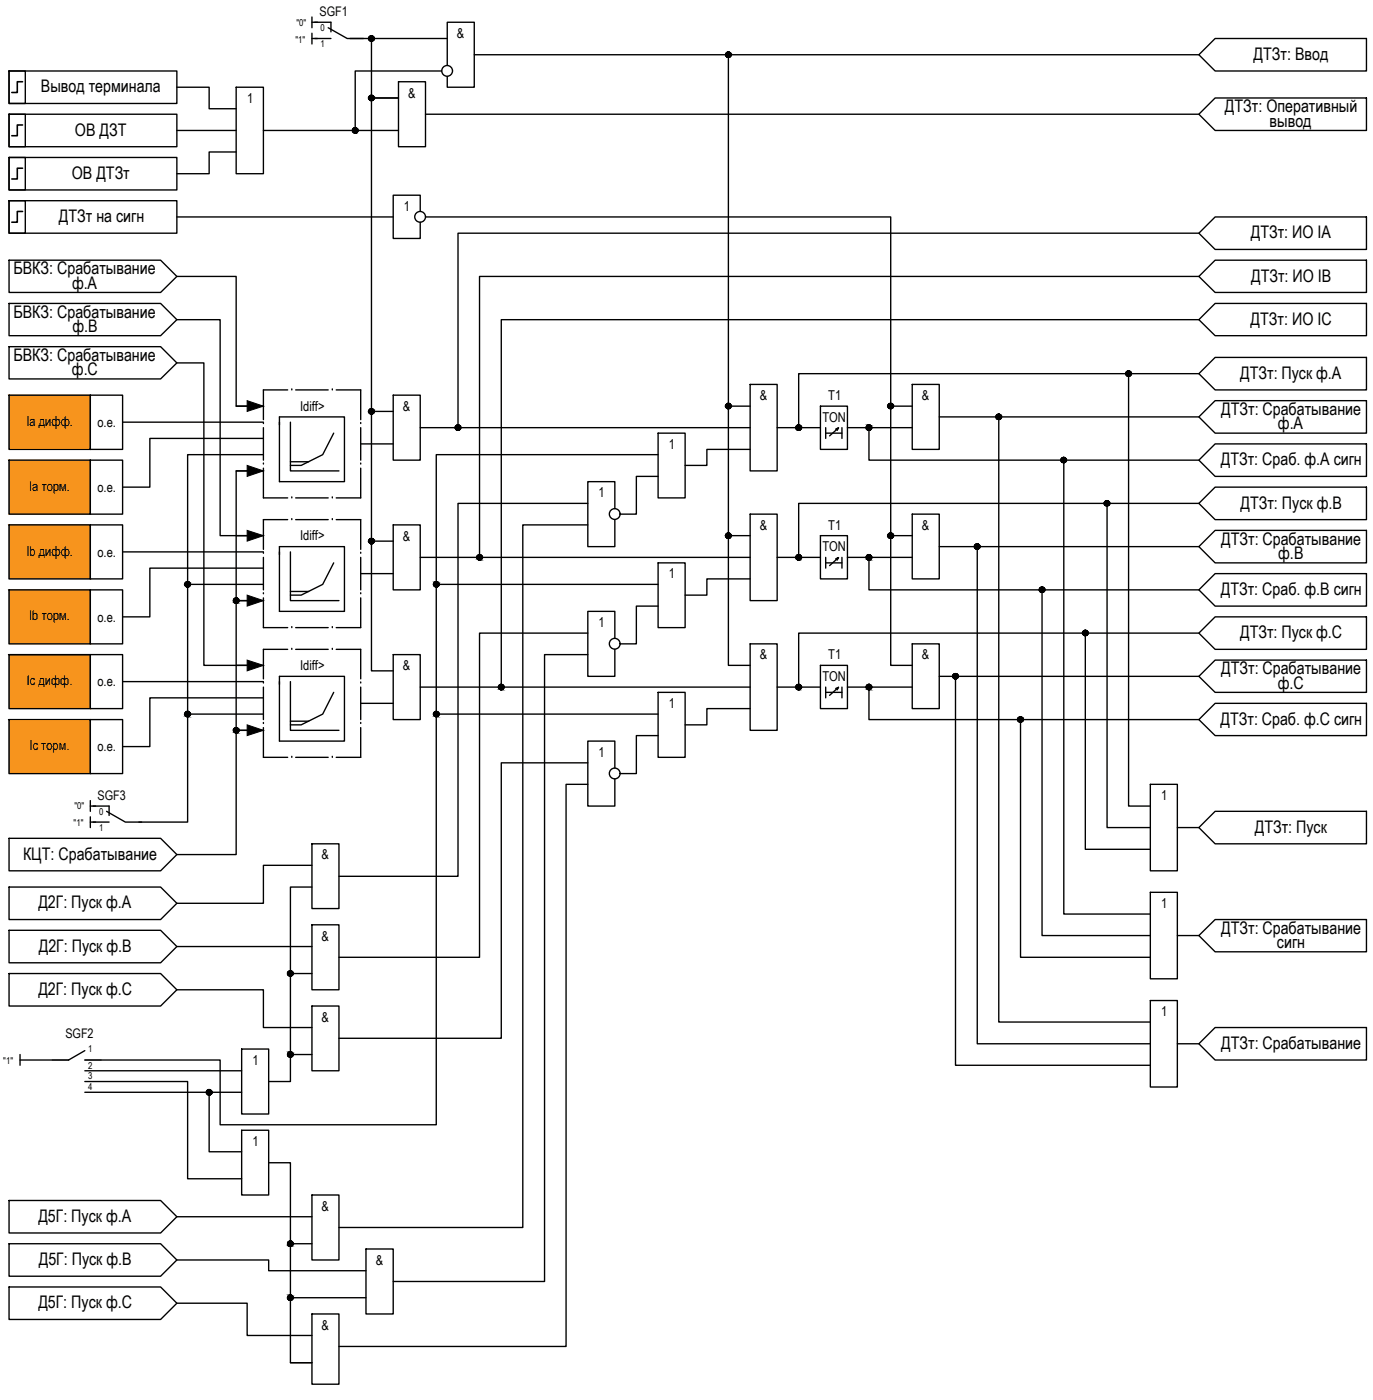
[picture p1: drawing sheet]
<svg xmlns="http://www.w3.org/2000/svg" width="254mm" height="259mm" viewBox="0 0 254 259" stroke-linecap="round" stroke-linejoin="round" font-family="sans-serif">
<defs><g id="words">
<g font-size="3.2">
<text x="231.8" y="11">ДТЗт: Ввод</text>
<text x="7.6" y="17.1">Вывод терминала</text>
<text x="226.5" y="20.8">ДТЗт: Оперативный</text>
<text x="234.8" y="23.5">вывод</text>
<text x="13.9" y="25.1">ОВ ДЗТ</text>
<text x="13.3" y="33.1">ОВ ДТЗт</text>
<text x="10.9" y="41.1">ДТЗт на сигн</text>
<text x="231.3" y="44.1">ДТЗт: ИО IА</text>
<text x="2.5" y="50.8">БВКЗ: Срабатывание</text>
<text x="13.3" y="53.5">ф.А</text>
<text x="231.3" y="52.1">ДТЗт: ИО IB</text>
<text x="2.5" y="58.8">БВКЗ: Срабатывание</text>
<text x="13.4" y="61.4">ф.В</text>
<text x="231.2" y="60.1">ДТЗт: ИО IC</text>
<text x="2.5" y="66.8">БВКЗ: Срабатывание</text>
<text x="13.3" y="69.5">ф.С</text>
<text x="229.3" y="70.1">ДТЗт: Пуск ф.А</text>
<text x="225.8" y="76.8">ДТЗт: Срабатывание</text>
<text x="236.3" y="79.5">ф.А</text>
<text x="225.7" y="86.1">ДТЗт: Сраб. ф.А сигн</text>
<text x="229.4" y="94.1">ДТЗт: Пуск ф.В</text>
<text x="225.8" y="100.8">ДТЗт: Срабатывание</text>
<text x="236.4" y="103.5">ф.В</text>
<text x="225.7" y="110.1">ДТЗт: Сраб. ф.В сигн</text>
<text x="229.3" y="118.1">ДТЗт: Пуск ф.С</text>
<text x="225.8" y="124.8">ДТЗт: Срабатывание</text>
<text x="236.3" y="127.5">ф.С</text>
<text x="225.7" y="134.1">ДТЗт: Сраб. ф.С сигн</text>
<text x="232" y="154.1">ДТЗт: Пуск</text>
<text x="4.3" y="159.1">КЦТ: Срабатывание</text>
<text x="7.1" y="168.1">Д2Г: Пуск ф.А</text>
<text x="225.8" y="172.8">ДТЗт: Срабатывание</text>
<text x="7.2" y="176.1">Д2Г: Пуск ф.B</text>
<text x="236.1" y="175.4">сигн</text>
<text x="7.1" y="184.1">Д2Г: Пуск ф.C</text>
<text x="225.8" y="194.1">ДТЗт: Срабатывание</text>
<text x="7.1" y="226.1">Д5Г: Пуск ф.А</text>
<text x="7.2" y="234.1">Д5Г: Пуск ф.B</text>
<text x="7.1" y="242.1">Д5Г: Пуск ф.C</text>
</g>
<g font-size="2.5">
<text x="84.5" y="7">&amp;</text>
<text x="45.7" y="19">1</text>
<text x="75.5" y="18">&amp;</text>
<text x="74.7" y="39">1</text>
<text x="55.5" y="76">Idiff&gt;</text>
<text x="74.5" y="76">&amp;</text>
<text x="140.5" y="74">&amp;</text>
<text x="153.1" y="74.1">T1</text>
<text x="170.5" y="74">&amp;</text>
<text x="4.9" y="78.8">Ia дифф.</text>
<text x="18" y="79">о.е.</text>
<text x="123.7" y="83">1</text>
<text x="152.1" y="78">TON</text>
<text x="5.4" y="90.8">Ia торм.</text>
<text x="18" y="91">о.е.</text>
<text x="110.7" y="92">1</text>
<text x="55.5" y="100">Idiff&gt;</text>
<text x="74.5" y="100">&amp;</text>
<text x="140.5" y="98">&amp;</text>
<text x="153.1" y="98.1">T1</text>
<text x="170.5" y="98">&amp;</text>
<text x="4.9" y="102.8">Ib дифф.</text>
<text x="18" y="103">о.е.</text>
<text x="123.7" y="107">1</text>
<text x="152.1" y="102">TON</text>
<text x="5.4" y="114.8">Ib торм.</text>
<text x="18" y="115">о.е.</text>
<text x="110.7" y="116">1</text>
<text x="55.5" y="124">Idiff&gt;</text>
<text x="74.5" y="124">&amp;</text>
<text x="140.5" y="122">&amp;</text>
<text x="153.1" y="122">T1</text>
<text x="170.5" y="122">&amp;</text>
<text x="4.9" y="126.8">Ic дифф.</text>
<text x="18" y="127">о.е.</text>
<text x="123.7" y="131">1</text>
<text x="152.1" y="126">TON</text>
<text x="5.5" y="138.8">Ic торм.</text>
<text x="18" y="139">о.е.</text>
<text x="110.7" y="140.1">1</text>
<text x="214.7" y="148.1">1</text>
<text x="59.5" y="159">&amp;</text>
<text x="214.7" y="168">1</text>
<text x="59.5" y="174">&amp;</text>
<text x="59.5" y="189">&amp;</text>
<text x="214.7" y="188">1</text>
<text x="46.7" y="197">1</text>
<text x="46.7" y="212">1</text>
<text x="59.5" y="224">&amp;</text>
<text x="69.5" y="234">&amp;</text>
<text x="59.5" y="246">&amp;</text>
</g>
<g font-size="2.4">
<text x="59.1" y="3">SGF1</text>
<text x="18.1" y="148">SGF3</text>
<text x="12.1" y="192">SGF2</text>
</g>
<g font-size="1.7">
<text x="54.8" y="4.8">&quot;0&quot;</text>
<text x="59.3" y="5.8">0</text>
<text x="54.6" y="7.9">&quot;1&quot;</text>
<text x="59.3" y="8.8">1</text>
<text x="13.8" y="149.7">&quot;0&quot;</text>
<text x="13.6" y="152.9">&quot;1&quot;</text>
<text x="18.3" y="150.8">0</text>
<text x="18.3" y="153.8">1</text>
<text x=".6" y="196.9">&quot;1&quot;</text>
<text x="16.3" y="197.8">2</text>
<text x="16.3" y="194.7">1</text>
<text x="16.3" y="199.7">3</text>
<text x="16.3" y="201.8">4</text>
</g>
</g></defs>
<g fill="none" stroke="#000" stroke-width=".25">
<path d="M58.2 4.1h3v1.8M58.2 7.1h3M60.7 5.1l3.5 2h3M73.7 15.1h5v12h-5zM82.7 12.1v-8h5v12h-5v-1.9M224.7 7.1h28v6h-28l-3-3zM224.7 18.1h28v6h-28l-3-3zM1.7 37.1h3v6h-3zM1.7 37.1h31v6h-31zM1.7 48.1h28l3 3.1-3 2.9h-28zM1.7 56.1h28l3 3.1-3 2.9h-28zM1.7 64.1h28l3 3.1-3 2.9h-28z"/>
<path d="M22.7 78.1h26M43.7 75.2h4M48.7 78.4h.1M48.7 79.1v6M51.7 78.1v11h12v-12h-12v1.5M53.2 72.1h-4.5v5.6M54 72.1h.1M54.7 72.1h6M61.4 72.1h.1M62.2 72.1h4.5v5.6M66.7 78.4h.1M66.7 79.1v6"/>
<path d="M72.7 73.1h5v12h-5zM143.7 79.1h8M168.7 71.1h5v12.1h-5zM224.7 74.1h28v6h-28l-3-3zM224.7 66.1h28v6h-28l-3-3zM43.7 87.1h4M43.7 99.1h4M48.7 85.9h.1M48.7 86.6v5.5h4.5M53.2 96.2h-4.5v5.5M54 92.1h.1M54 96.2h.1"/>
<path d="M54.7 92.1h6M54.7 96.2h6M61.4 92.1h.1M61.4 96.2h.1M62.2 96.2h4.5v5.5M66.7 85.9h.1M66.7 86.6v5.5h-4.5M72.7 97.1h5v12h-5zM113.7 94.1v-5h-5v12h5v-4.9M121.7 80.1h5v12h-5zM168.7 95.1h5v12h-5zM224.7 98.1h28v6.1h-28l-3-3.1z"/>
<path d="M224.7 90.1h28v6.1h-28l-3-3.1zM224.7 82.1h28v6h-28l-3-3zM22.7 102.1h26M43.7 111.1h4M48.7 109.9h.1M48.7 102.4h.1M48.7 103.1v6M48.7 110.6v5.5h4.5M51.7 102.1v11h12v-12h-12v1.5M54 116.1h.1M54.7 116.1h6M61.4 116.1h.1"/>
<path d="M66.7 109.9h.1M66.7 102.4h.1M66.7 103.1v6M66.7 110.6v5.5h-4.5M113.7 118.1v-5h-5v12h5v-4.9M121.7 104.2h5v11.9h-5zM143.7 103.1h8M168.7 119.1h5v12h-5zM224.7 114.1h28v6.1h-28l-3-3.1zM224.7 106.1h28v6.1h-28l-3-3.1zM22.7 126.1h26M43.7 123.1h4"/>
<path d="M43.7 135.1h4M48.7 133.9h.1M48.7 126.4h.1M48.7 127.1v6.1M48.7 134.6v5.5h4.5M51.7 126.1v11h12v-12h-12v1.5M53.2 120.2h-4.5v5.4M54 120.2h.1M54.7 120.2h6M61.4 120.2h.1M62.2 120.2h4.5v5.4M66.7 133.9h.1"/>
<path d="M66.7 126.4h.1M66.7 127.1v6.1M66.7 134.6v5.5h-4.5M72.7 121.1h5v12.1h-5zM121.7 128.1h5v12h-5zM143.7 127.1h8M224.7 122.1h28v6h-28l-3-3zM224.7 130.1h28v6h-28l-3-2.9zM1.7 155.1h28l3 3-3 3h-28zM17.2 149.2h3v1.7M17.2 152.1h3M19.7 150.1l3.5 2h3"/>
<path d="M54 140.1h.1M54.7 140.1h6M57.7 156.1h5v12h-5zM61.4 140.1h.1M113.7 142.1v-5h-5v12.1h5v-5.1M224.7 150.1h28v6h-28l-3-3zM1.7 164.1h28l3 3-3 3h-28zM1.7 172.1h28l3 3-3 3.1h-28zM57.7 171.1h5v12h-5zM221.7 173.1l3-3h28v6h-28zM1.7 180.1h28l3 3-3 3.1h-28zM3.7 195.1v2"/>
<path d="M15.7 194.4l-3 1.7M44.7 194.1h5v12h-5zM57.7 186.2h5v11.9h-5zM224.7 190.1h28v6h-28l-3-3zM44.7 209.1h5v12h-5zM1.7 222.1h28l3 3-3 3h-28zM1.7 230.1h28l3 3-3 3h-28zM1.7 238.1h28l3 3-3 3h-28zM57.7 221.1h5v12h-5zM67.7 231.1h5v12h-5zM57.7 243.1h5v13h-5z"/>
<circle cx="68.7" cy="7.1" r=".49"/>
<circle cx="68.7" cy="18.1" r=".49"/>
<circle cx="82.7" cy="13.1" r=".99"/>
<circle cx="134.7" cy="10.1" r=".49"/>
<circle cx="65.7" cy="24.1" r=".49"/>
<circle cx="77.7" cy="40.1" r=".99"/>
<circle cx="68.7" cy="76.1" r=".49"/>
<circle cx="84.7" cy="79.1" r=".49"/>
<circle cx="134.7" cy="75.1" r=".49"/>
<circle cx="147.7" cy="79.1" r=".49"/>
<circle cx="160.7" cy="79.1" r=".49"/>
<circle cx="164.7" cy="75.1" r=".49"/>
<circle cx="184.7" cy="77.1" r=".49"/>
<circle cx="208.7" cy="69.1" r=".49"/>
<circle cx="113.7" cy="95.1" r=".99"/>
<circle cx="134.7" cy="99.1" r=".49"/>
<circle cx="164.7" cy="99.1" r=".49"/>
<circle cx="196.7" cy="85.1" r=".49"/>
<circle cx="204.7" cy="93.1" r=".49"/>
<circle cx="34.7" cy="108.1" r=".49"/>
<circle cx="43.6" cy="111.1" r=".49"/>
<circle cx="68.7" cy="100.1" r=".49"/>
<circle cx="80.6" cy="108.1" r=".49"/>
<circle cx="88.6" cy="103.1" r=".49"/>
<circle cx="113.7" cy="119.1" r=".99"/>
<circle cx="147.7" cy="103.1" r=".49"/>
<circle cx="160.7" cy="103.1" r=".49"/>
<circle cx="180.7" cy="101.1" r=".49"/>
<circle cx="192.7" cy="109.1" r=".49"/>
<circle cx="200.7" cy="117.1" r=".49"/>
<circle cx="34.7" cy="132.1" r=".49"/>
<circle cx="43.6" cy="135.1" r=".49"/>
<circle cx="80.6" cy="132.1" r=".49"/>
<circle cx="92.7" cy="127.1" r=".49"/>
<circle cx="147.7" cy="127.1" r=".49"/>
<circle cx="160.7" cy="127.1" r=".49"/>
<circle cx="176.7" cy="125.1" r=".49"/>
<circle cx="188.7" cy="133.1" r=".49"/>
<circle cx="113.7" cy="143.1" r=".99"/>
<circle cx="53.7" cy="180.1" r=".49"/>
<circle cx="53.7" cy="195.1" r=".49"/>
<circle cx="38.7" cy="202.1" r=".49"/>
<circle cx="53.7" cy="230.1" r=".49"/>
<circle cx="53.7" cy="240.1" r=".49"/>
</g>
<!-- layer: 0 -->
<g fill="#f7941d" stroke="#f7941d" stroke-width=".18">
<path d="M1.7 73.1l15 10.1v-10.1zM1.7 73.1l15 10.1h-15z"/>
<path d="M1.7 85.1l15 10v-10zM1.7 85.1l15 10h-15z"/>
<path d="M1.7 97.1l15 10v-10zM1.7 97.1l15 10h-15z"/>
<path d="M1.7 109.1l15 10v-10zM1.7 109.1l15 10h-15z"/>
<path d="M1.7 121.1l15 10v-10zM1.7 121.1l15 10h-15z"/>
<path d="M1.7 133.2l15 9.9v-9.9zM1.7 133.2l15 9.9h-15z"/>
</g>
<g fill="none" stroke="#000" stroke-width=".25">
<path d="M1.7 13.1h3v6h-3zM1.7 13.1h31v6h-31zM32.7 16.1h6v4h5M43.7 16.1h5v16h-5zM57.7 7.1h1M57.7 3.1v2M57.7 6.2v1.9M57.7 4.1h1M64.7 7.1h4v11h5h-5v58h4M68.7 7.1h14M81.7 13.1h-16v11M87.7 10.1h134"/>
<path d="M134.7 10.1v65.1h4M1.7 29.1h3v6h-3zM1.7 29.1h31v6h-31zM1.7 21.1h3v6h-3zM1.7 21.1h31v6h-31zM32.7 24.1h11M43.7 28.1h-5v4h-6M48.7 24.1h25M77.7 39.1v-3h-5v8h5v-3M78.7 21.1h143M32.7 51.2h11v24h5M32.7 59.2h8v39.9h8"/>
<path d="M32.7 40.1h40M78.7 40.1h86v35.1h4M221.7 43.1h-137v36M221.7 51.2h-133v51.9M221.7 59.2h-129v67.9M224.7 40.1h28v6.1h-28l-3-3.1zM224.7 48.1h28v6h-28l-3-2.9zM224.7 56.1h28v6h-28l-3-2.9zM1.7 73.1h15v10.1h-15zM16.7 73.1h6v10.1h-6zM32.7 67.2h5v55.9h11M53.7 78.1v9h9"/>
<path d="M68.7 76.1v24h4M77.7 79.1h61M134.7 75.2v23.9h4M138.7 71.1h5v16h-5zM151.7 75.2h5v8h-5zM152.7 79.1v2M154.5 79.4l.5-.2-1.6 1.5M155 79.2l-.2 .4M155.7 79.1v2M156.7 79.1h12M160.7 79.1v6h61M164.7 75.2v23.9h4"/>
<path d="M173.7 77.1h48M184.7 77.1v112h28M208.7 69.1v80.1h4M221.7 69.1h-74v10M1.7 85.1h15v10h-15zM1.7 97.1h15v10h-15zM16.7 85.1h6v10h-6zM16.7 97.1h6v10h-6zM48.7 81.1h-21v9h-5M48.7 84.1h-14v68h-9M48.7 87.1h-5v71h-11M53.7 85.4h3.4"/>
<path d="M61.7 80.1l-2 4-4 2h-2M66.7 82.1h6M108.7 93.1h-24v69h-22M108.7 97.1h-12v130h-34M121.7 84.1h-41v124h-40v-12h-25M121.7 88.1h-4v7h-3M134.7 99.1v24h4M138.7 95.1h5v16h-5zM138.7 83.2h-8v2.9h-4M151.7 99.1h5v8h-5zM152.7 80.1h3M164.7 99.1v24h4"/>
<path d="M196.7 85.1v84h16M204.7 93.1v60h8M221.7 93.1h-74v10M1.7 109.1h15v10h-15zM16.7 109.1h6v10h-6zM34.7 108.1h14M43.7 111.1h5M48.7 105.1h-21v9h-5M53.7 102.1v9h9M53.7 109.4h3.4M61.7 104.2l-2 3.9-4 2h-2M66.7 106.1h6"/>
<path d="M68.7 100.1v24h4M77.7 103.1h61M80.7 108.1h41M108.7 117.1h-20v60h-26M121.7 112.2h-4v6.9h-3M138.7 119.1h5v16h-5zM138.7 107.1h-8v3h-4M152.7 103.1v2M152.7 104.2h3M154.5 103.4l.5-.2-1.6 1.5M155 103.2l-.2 .4M155.7 103.1v2"/>
<path d="M156.7 103.1h12M160.7 103.1v6h61M173.7 101.1h48M180.7 101.1v92h32M192.7 109.1v64h20M200.7 117.1v40.1h12M221.7 117.1h-74v10M1.7 121.1h15v10h-15zM1.7 133.2h15v9.9h-15zM16.7 121.1h6v10h-6zM16.7 133.2h6v9.9h-6zM34.7 132.1h14"/>
<path d="M43.7 135.1h5M48.7 129.1h-21v9h-5M53.7 126.1v9h9M53.7 133.4h3.4M61.7 128.1l-2 4-4 2h-2M66.7 130.1h6M77.7 127.1h61M80.7 132.1h41M108.7 121.1h-8v116h-28M121.7 136.1h-4v7h-3M138.7 131.1h-8v3h-4M151.7 123.1h5v8h-5z"/>
<path d="M152.7 127.1v2M152.7 128.1h3M154.5 127.4l.5-.2-1.6 1.5M155 127.2l-.2 .4M155.7 127.1v2M156.7 127.1h12M160.7 127.1v6.1h61M173.7 125.1h48M176.7 125.1v72h36M188.7 133.2v43.9h24M16.7 148.1v2M16.7 151.1v2"/>
<path d="M16.7 149.2h1M16.7 152.1h1M108.7 141.2h-16v50.9h-30M108.7 145.1h-4v104h-42M212.7 145.1h5v16h-5zM217.7 153.1h4M32.7 175.1h25M57.7 164.1h-4v36h-4M57.7 160.1h-9v7h-16M212.7 165.1h5v16h-5zM217.7 173.1h4M3.7 196.1h9"/>
<path d="M15.7 198.1h29M32.7 183.1h16v7h9M53.7 180.1h4M53.7 195.1h4M212.7 185.1h5v16h-5zM217.7 193.1h4M15.7 200.1h19v18h10M15.7 202.1h29M38.7 202.1v11h6M49.7 215.1h4v37h4h-4M32.7 233.1h17v2h18M32.7 225.1h25"/>
<path d="M53.7 230.1h4M32.7 241.1h13v6h12M53.7 240.1h14"/>
</g>
<g fill="#000" stroke="#000" stroke-width=".18">
<path d="M68.3 7.5h.8zM68.6 7.6h.2zM68.6 18.6h.2zM68.6 6.7l.1-.1zM68.6 17.6h.1zM134.6 10.6h.2zM134.6 9.6h.1zM65.6 24.6h.2zM65.6 23.6h.1zM45.7 74.1l3 1.1-3 .9zM68.6 76.6h.2zM68.6 75.6h.1z"/>
<path d="M84.6 79.6h.2zM84.6 78.6h.1zM134.6 75.6h.2zM134.6 74.6h.1zM147.6 78.6h.1zM160.6 79.6h.2zM160.6 78.6h.2zM164.6 75.6h.2zM164.6 74.6h.1zM184.3 76.8h.8zM184.6 76.6h.1zM208.6 69.6h.2z"/>
<path d="M208.6 68.6h.1zM45.7 86.1l3 1-3 1zM45.7 98.1l3 1-3 1zM68.6 99.6h.1zM134.6 99.6h.2zM134.6 98.6h.1zM164.6 99.6h.2zM164.6 98.6h.1zM196.6 85.6h.2zM196.6 84.6h.1zM204.6 93.6h.2zM204.6 92.6h.1z"/>
<path d="M34.6 108.6h.2zM34.6 107.6h.1zM43.6 111.6h.2zM43.6 110.6h.2zM45.7 110.1l3 1-3 1.1zM68.6 100.6h.2zM80.6 108.6h.2zM80.6 107.6h.2zM88.6 103.6h.2zM88.6 102.6h.2zM147.6 103.6h.2zM147.6 102.6h.1z"/>
<path d="M160.6 103.6h.2zM160.6 102.6h.2zM180.4 101.6h.5zM180.5 100.7h.4zM180.6 101.6h.2zM180.6 100.6h.1zM192.3 108.8h.8zM192.6 108.6h.1zM200.6 116.6h.1zM34.6 132.6h.2zM34.6 131.6h.1zM43.6 135.6h.2z"/>
<path d="M43.6 134.6h.2zM45.7 122.1l3 1-3 1zM45.7 134.1l3 1-3 1zM80.6 132.6h.2zM80.6 131.6h.2zM92.6 127.6h.2zM92.6 126.6h.1zM147.6 127.6h.2zM147.6 126.6h.1zM160.6 127.6h.2zM160.6 126.6h.2zM176.6 124.6h.1z"/>
<path d="M188.4 133.6h.5zM188.5 132.7h.4zM188.6 133.6h.2zM188.6 132.6h.1zM53.6 179.6h.1zM53.4 180.5h.6zM53.6 180.6h.2zM53.6 195.6h.2zM53.6 194.6h.1zM38.6 202.6h.2zM38.6 201.6h.2zM53.4 230.5h.6z"/>
<path d="M53.6 230.6h.2zM53.6 239.6h.1zM53.6 229.6h.1zM53.6 240.6h.2z"/>
<path d="M68.6 6.7h.2zM68.6 6.7h.2z"/>
<path d="M68.6 7.6h.1zM68.6 7.6h.1z"/>
<path d="M68.6 17.6l.2 .1zM68.6 17.6l.2 .1z"/>
<path d="M68.6 18.6h.1zM68.6 18.6h.1z"/>
<path d="M68.6 6.7h.3zM68.5 6.7h.4z"/>
<path d="M68.6 17.7h.3zM68.5 17.7h.4z"/>
<path d="M68.5 6.7h.4zM68.5 6.7h.4z"/>
<path d="M68.5 7.6h.4zM68.5 7.6h.3z"/>
<path d="M68.5 17.7h.4zM68.5 17.7h.4z"/>
<path d="M68.5 18.6h.4zM68.5 18.6h.3z"/>
<path d="M68.5 6.7h.4zM68.4 6.7h.5z"/>
<path d="M68.5 7.6h.4zM68.5 7.6h.4z"/>
<path d="M68.5 17.7h.4zM68.5 17.7h.4z"/>
<path d="M68.5 18.6h.4zM68.5 18.6h.4z"/>
<path d="M68.4 6.7h.6zM68.4 6.7h.6z"/>
<path d="M68.4 7.6h.5zM68.4 7.6h.5z"/>
<path d="M68.4 17.7h.6zM68.4 17.7h.6z"/>
<path d="M68.4 18.6h.5zM68.4 18.6h.5z"/>
<path d="M68.4 6.7h.6zM68.3 6.7h.7z"/>
<path d="M68.4 7.5h.6zM68.4 7.5l.5 .1z"/>
<path d="M68.4 17.7h.6zM68.4 17.7h.6z"/>
<path d="M68.4 18.6h.6zM68.4 18.6h.5z"/>
<path d="M68.3 6.7l.8 .1zM68.3 6.7l.8 .1z"/>
<path d="M68.3 7.5h.7zM68.3 7.5h.7z"/>
<path d="M68.3 17.7l.8 .1zM68.3 17.7l.8 .1z"/>
<path d="M68.3 18.5h.7zM68.3 18.5l.7 .1z"/>
<path d="M68.3 6.8h.8zM68.3 6.8h.8z"/>
<path d="M68.3 6.8l.8 .1zM68.3 6.8l.8 .1z"/>
<path d="M68.3 7.5h.8zM68.3 7.5h.7z"/>
<path d="M68.3 17.8h.8zM68.3 17.8h.8z"/>
<path d="M68.3 17.8l.8 .1zM68.3 17.8l.8 .1z"/>
<path d="M68.3 18.4l.8 .1zM68.3 18.4l.8 .1z"/>
<path d="M68.3 18.5h.8zM68.3 18.5h.7z"/>
<path d="M68.3 6.9h.8zM68.3 6.9h.8z"/>
<path d="M68.3 6.9l.9 .1zM68.3 6.9l.9 .1z"/>
<path d="M68.3 7.4h.8zM68.3 7.4h.8z"/>
<path d="M68.3 7.4h.8zM68.3 7.4l.8 .1zM68.3 7.5h.8z"/>
<path d="M68.3 17.9h.8zM68.3 17.9h.8z"/>
<path d="M68.3 17.9l.9 .1zM68.3 17.9l.9 .1z"/>
<path d="M68.3 18.4h.8zM68.3 18.4h.8z"/>
<path d="M68.2 7h1zM68.2 7h1z"/>
<path d="M68.2 7h1zM68.2 7h1z"/>
<path d="M68.2 7.3h1zM68.2 7.3h1z"/>
<path d="M68.2 7.3h1zM68.2 7.3l.9 .1z"/>
<path d="M68.2 18h1zM68.2 18h1z"/>
<path d="M68.2 18h1zM68.2 18h1z"/>
<path d="M68.2 18.3h1zM68.2 18.3h1z"/>
<path d="M68.2 18.3h1zM68.2 18.3l.9 .1zM68.3 18.4h.8zM68.3 18.4h.8z"/>
<path d="M68.2 7l1 .1zM68.2 7l1 .1z"/>
<path d="M68.2 7.1h1zM68.2 7.1h1z"/>
<path d="M68.2 7.1l1 .1zM68.2 7.1l1 .1z"/>
<path d="M68.2 7.2l1 .1zM68.2 7.2l1 .1z"/>
<path d="M68.2 7.3h1zM68.2 7.3h1z"/>
<path d="M68.2 18l1 .1zM68.2 18l1 .1z"/>
<path d="M68.2 18.1h1zM68.2 18.1h1z"/>
<path d="M68.2 18.1l1 .1zM68.2 18.1l1 .1z"/>
<path d="M68.2 18.2h1zM68.2 18.2h1z"/>
<path d="M68.2 18.2h1zM68.2 18.2l1 .1z"/>
<path d="M134.6 9.6l.2 .1zM134.6 9.7h.2z"/>
<path d="M134.6 10.6h.1zM134.6 10.6h.1z"/>
<path d="M134.6 9.7h.3zM134.5 9.7h.4z"/>
<path d="M134.5 9.7h.4zM134.5 9.7h.4z"/>
<path d="M134.5 10.6h.4zM134.5 10.6h.3z"/>
<path d="M134.5 9.7h.4zM134.5 9.7h.4z"/>
<path d="M134.5 10.6h.4zM134.5 10.6h.4z"/>
<path d="M134.4 9.7h.6zM134.4 9.7h.6z"/>
<path d="M134.4 10.6h.5zM134.4 10.6h.5z"/>
<path d="M134.4 9.7h.6zM134.3 9.7h.7z"/>
<path d="M134.4 10.6h.6zM134.4 10.6h.5z"/>
<path d="M134.3 9.7l.8 .1zM134.3 9.7l.8 .1z"/>
<path d="M134.3 10.5h.7zM134.3 10.5l.7 .1z"/>
<path d="M134.3 9.8h.8zM134.3 9.8h.8z"/>
<path d="M134.3 9.8l.8 .1zM134.3 9.8l.8 .1z"/>
<path d="M134.3 10.4l.8 .1zM134.3 10.4l.8 .1z"/>
<path d="M134.3 10.5h.8zM134.3 10.5h.7z"/>
<path d="M134.3 9.9h.8zM134.3 9.9h.8z"/>
<path d="M134.3 9.9l.9 .1zM134.3 9.9l.9 .1z"/>
<path d="M134.3 10.4h.8zM134.3 10.4h.8z"/>
<path d="M134.3 10.4h.8zM134.3 10.4h.8z"/>
<path d="M134.2 10h1zM134.2 10h1z"/>
<path d="M134.2 10h1zM134.2 10h1z"/>
<path d="M134.2 10.3h1zM134.2 10.3h1z"/>
<path d="M134.2 10.3h1zM134.2 10.3l.9 .1z"/>
<path d="M134.2 10l1 .1zM134.2 10l1 .1z"/>
<path d="M134.2 10.1h1zM134.2 10.1h1z"/>
<path d="M134.2 10.1l1 .1zM134.2 10.1l1 .1z"/>
<path d="M134.2 10.2h1zM134.2 10.2h1z"/>
<path d="M134.2 10.2h1zM134.2 10.2l1 .1z"/>
<path d="M65.6 24.6h.1zM65.6 24.6h.1z"/>
<path d="M65.6 23.6h.2zM65.6 23.6h.2z"/>
<path d="M65.6 23.6l.3 .1zM65.5 23.7h.4z"/>
<path d="M65.5 23.7h.4zM65.5 23.7h.4z"/>
<path d="M65.5 24.6h.4zM65.5 24.6h.3z"/>
<path d="M65.5 23.7h.4zM65.5 23.7h.4z"/>
<path d="M65.5 24.6h.4zM65.5 24.6h.4z"/>
<path d="M65.4 23.7h.6zM65.4 23.7h.6z"/>
<path d="M65.4 24.6h.5zM65.4 24.6h.5z"/>
<path d="M65.4 23.7l.6 .1zM65.3 23.8h.7z"/>
<path d="M65.4 24.5h.6zM65.4 24.5l.5 .1z"/>
<path d="M65.3 23.8h.8zM65.3 23.8h.8z"/>
<path d="M65.3 24.5h.7zM65.3 24.5h.7z"/>
<path d="M65.3 23.8h.8zM65.3 23.8h.8z"/>
<path d="M65.3 23.8h.8zM65.3 23.8h.8z"/>
<path d="M65.3 24.4l.8 .1zM65.3 24.4l.8 .1z"/>
<path d="M65.3 24.5h.8zM65.3 24.5h.7z"/>
<path d="M65.3 23.8l.8 .1zM65.3 23.8l.8 .1z"/>
<path d="M65.3 24.4h.8zM65.3 24.4h.8z"/>
<path d="M65.3 23.9h.8zM65.3 23.9h.8z"/>
<path d="M65.2 23.9l.9 .1zM65.2 23.9l.9 .1z"/>
<path d="M65.2 24l1 .1zM65.2 24l1 .1z"/>
<path d="M65.2 24.3h.9zM65.2 24.3h.9z"/>
<path d="M65.2 24.3l.9 .1zM65.2 24.3l.9 .1z"/>
<path d="M65.3 24.4h.8zM65.3 24.4h.8z"/>
<path d="M65.2 24.1h1zM65.2 24.1h1z"/>
<path d="M65.2 24.1h1zM65.2 24.1h1z"/>
<path d="M65.2 24.1l1 .1zM65.2 24.1l1 .1z"/>
<path d="M65.2 24.2h1zM65.2 24.2h1z"/>
<path d="M65.2 24.2h1zM65.2 24.2l.9 .1z"/>
<path d="M68.6 75.6l.2 .1zM68.6 75.6l.2 .1z"/>
<path d="M68.6 76.6h.1zM68.6 76.6h.1z"/>
<path d="M68.6 75.7h.3zM68.5 75.7h.4z"/>
<path d="M68.5 75.7h.4zM68.5 75.7h.4z"/>
<path d="M68.5 76.6h.4zM68.5 76.6h.3z"/>
<path d="M68.5 75.7h.4zM68.5 75.7h.4z"/>
<path d="M68.5 76.6h.4zM68.5 76.6h.4z"/>
<path d="M68.4 75.7h.6zM68.4 75.7h.6z"/>
<path d="M68.4 76.6h.5zM68.4 76.6h.5z"/>
<path d="M68.4 75.7h.6zM68.3 75.7h.7z"/>
<path d="M68.4 76.6h.6zM68.4 76.6h.5z"/>
<path d="M68.3 75.7l.8 .1zM68.3 75.7l.8 .1z"/>
<path d="M68.3 76.5h.7zM68.3 76.5l.7 .1z"/>
<path d="M68.3 75.8h.8zM68.3 75.8h.8z"/>
<path d="M68.3 75.8l.8 .1zM68.3 75.8l.8 .1z"/>
<path d="M68.3 76.4l.8 .1zM68.3 76.4l.8 .1z"/>
<path d="M68.3 76.5h.8zM68.3 76.5h.7z"/>
<path d="M68.3 75.9h.8zM68.3 75.9h.8z"/>
<path d="M68.3 75.9l.9 .1zM68.3 75.9l.9 .1z"/>
<path d="M68.3 76.4h.8zM68.3 76.4h.8z"/>
<path d="M68.3 76.4h.8zM68.3 76.4h.8z"/>
<path d="M68.2 76h1zM68.2 76h1z"/>
<path d="M68.2 76h1zM68.2 76h1z"/>
<path d="M68.2 76.3h1zM68.2 76.3h1z"/>
<path d="M68.2 76.3h1zM68.2 76.3l.9 .1z"/>
<path d="M68.2 76l1 .1zM68.2 76l1 .1z"/>
<path d="M68.2 76.1h1zM68.2 76.1h1z"/>
<path d="M68.2 76.1l1 .1zM68.2 76.1l1 .1z"/>
<path d="M68.2 76.2h1zM68.2 76.2h1z"/>
<path d="M68.2 76.2h1zM68.2 76.2l1 .1z"/>
<path d="M84.6 78.6l.2 .1zM84.6 78.6l.2 .1z"/>
<path d="M84.6 79.6h.1zM84.6 79.6h.1z"/>
<path d="M84.6 78.7h.3zM84.5 78.7h.4z"/>
<path d="M84.5 78.7h.4zM84.5 78.7h.4z"/>
<path d="M84.5 79.6h.4zM84.5 79.6h.3z"/>
<path d="M84.5 78.7h.4zM84.5 78.7h.4z"/>
<path d="M84.5 79.6h.4zM84.5 79.6h.4z"/>
<path d="M84.4 78.7h.6zM84.4 78.7h.6z"/>
<path d="M84.4 79.6h.5zM84.4 79.6h.5z"/>
<path d="M84.4 78.7l.6 .1zM84.4 78.7l.6 .1z"/>
<path d="M84.4 79.6h.6zM84.4 79.6h.5z"/>
<path d="M84.4 78.8h.7zM84.4 78.8h.7z"/>
<path d="M84.4 79.5h.6zM84.4 79.5l.6 .1z"/>
<path d="M84.4 78.8h.7zM84.4 78.8h.7z"/>
<path d="M84.3 78.8l.8 .1zM84.3 78.8l.8 .1z"/>
<path d="M84.3 79.4l.8 .1zM84.3 79.4l.8 .1z"/>
<path d="M84.4 79.5h.7zM84.4 79.5h.6z"/>
<path d="M84.3 78.9h.8zM84.3 78.9h.8z"/>
<path d="M84.2 78.9l1 .1zM84.2 78.9l1 .1z"/>
<path d="M84.2 79.3l.9 .1zM84.2 79.3l.9 .1z"/>
<path d="M84.3 79.4h.8zM84.3 79.4h.8z"/>
<path d="M84.2 79h1zM84.2 79h1z"/>
<path d="M84.2 79h1zM84.2 79h1z"/>
<path d="M84.2 79.3h1zM84.2 79.3h1z"/>
<path d="M84.2 79.3h1zM84.2 79.3h.9z"/>
<path d="M84.2 79l1 .1zM84.2 79l1 .1z"/>
<path d="M84.2 79.1h1zM84.2 79.1h1z"/>
<path d="M84.2 79.1l1 .1zM84.2 79.1l1 .1z"/>
<path d="M84.2 79.2h1zM84.2 79.2h1z"/>
<path d="M84.2 79.2h1zM84.2 79.2l1 .1z"/>
<path d="M134.6 74.6h.2zM134.6 74.6h.2z"/>
<path d="M134.6 75.6h.1zM134.6 75.6h.1z"/>
<path d="M134.6 74.6h.3zM134.5 74.6h.4z"/>
<path d="M134.5 74.6l.4 .1zM134.5 74.6l.4 .1z"/>
<path d="M134.5 75.6h.4zM134.5 75.6h.3z"/>
<path d="M134.5 74.7h.4zM134.4 74.7h.5z"/>
<path d="M134.5 75.6h.4zM134.5 75.6h.4z"/>
<path d="M134.4 74.7h.6zM134.4 74.7h.6z"/>
<path d="M134.4 75.6h.5zM134.4 75.6h.5z"/>
<path d="M134.4 74.7l.6 .1zM134.4 74.7l.6 .1z"/>
<path d="M134.4 75.5h.6zM134.4 75.5l.5 .1z"/>
<path d="M134.3 75.5h.7zM134.3 75.5h.8z"/>
<path d="M134.3 75.5h.7zM134.3 75.5h.7z"/>
<path d="M134.3 74.8h.8zM134.3 74.8h.8z"/>
<path d="M134.3 74.8h.8zM134.3 74.8h.8z"/>
<path d="M134.3 74.8l.8 .1zM134.3 74.8l.8 .1z"/>
<path d="M134.3 75.4l.8 .1zM134.3 75.4l.8 .1z"/>
<path d="M134.3 74.9h.8zM134.3 74.9h.8z"/>
<path d="M134.3 74.9h.9zM134.3 74.9h.9z"/>
<path d="M134.3 75.4h.8zM134.3 75.4h.8z"/>
<path d="M134.3 75.4h.8zM134.3 75.4h.8z"/>
<path d="M134.2 74.9l1 .1zM134.2 74.9l1 .1z"/>
<path d="M134.2 75h1zM134.2 75h1z"/>
<path d="M134.2 75.3h1zM134.2 75.3h1z"/>
<path d="M134.2 75.3h1zM134.2 75.3l.9 .1z"/>
<path d="M134.2 75l1 .1zM134.2 75l1 .1z"/>
<path d="M134.2 75.1l1 .1zM134.2 75.1l1 .1z"/>
<path d="M134.2 75.2h1zM134.2 75.2h1z"/>
<path d="M134.2 75.2h1zM134.2 75.2h1z"/>
<path d="M134.2 75.2h1zM134.2 75.2l1 .1z"/>
<path d="M147.6 79.6h.1zM147.6 79.6h.1zM147.6 79.6h.2z"/>
<path d="M147.6 78.6l.2 .1zM147.6 78.6l.2 .1z"/>
<path d="M147.6 78.7h.3zM147.5 78.7h.4z"/>
<path d="M147.5 78.7h.4zM147.5 78.7h.4z"/>
<path d="M147.5 79.6h.4zM147.5 79.6h.3z"/>
<path d="M147.5 78.7h.4zM147.5 78.7h.4z"/>
<path d="M147.5 79.6h.4zM147.5 79.6h.4z"/>
<path d="M147.4 78.7h.6zM147.4 78.7h.6z"/>
<path d="M147.4 79.6h.5zM147.4 79.6h.5z"/>
<path d="M147.4 78.7l.6 .1zM147.4 78.7l.6 .1z"/>
<path d="M147.4 79.6h.6zM147.4 79.6h.5z"/>
<path d="M147.3 78.8h.8zM147.3 78.8h.8z"/>
<path d="M147.3 79.5h.7zM147.3 79.5l.7 .1z"/>
<path d="M147.3 78.8h.8zM147.3 78.8h.8z"/>
<path d="M147.3 78.8l.8 .1zM147.3 78.9h.8z"/>
<path d="M147.3 79.4l.8 .1zM147.3 79.4l.8 .1z"/>
<path d="M147.3 79.5h.8zM147.3 79.5h.7z"/>
<path d="M147.3 78.9h.8zM147.3 78.9h.8z"/>
<path d="M147.3 79.4h.8zM147.3 79.4h.8z"/>
<path d="M147.3 78.9l.8 .1zM147.3 78.9l.8 .1z"/>
<path d="M147.2 79h.9zM147.2 79h.9z"/>
<path d="M147.2 79h1zM147.2 79h1z"/>
<path d="M147.2 79.3h.9zM147.2 79.3h.9z"/>
<path d="M147.2 79.3h.9zM147.2 79.3h.9z"/>
<path d="M147.3 79.3h.8zM147.3 79.3l.8 .1z"/>
<path d="M147.2 79l1 .1zM147.2 79l1 .1z"/>
<path d="M147.2 79.1h1zM147.2 79.1h1z"/>
<path d="M147.2 79.1l1 .1zM147.2 79.1l1 .1z"/>
<path d="M147.2 79.2h1zM147.2 79.2h1z"/>
<path d="M147.2 79.2h1zM147.2 79.2l.9 .1z"/>
<path d="M160.6 79.6h.2zM160.6 79.6h.2z"/>
<path d="M160.6 78.6l.2 .1zM160.6 78.7h.2z"/>
<path d="M160.6 78.7h.2zM160.5 78.7h.3z"/>
<path d="M160.5 78.7h.4zM160.5 78.7h.4z"/>
<path d="M160.5 79.6h.3zM160.5 79.6h.3z"/>
<path d="M160.5 78.7h.4zM160.5 78.7h.4z"/>
<path d="M160.5 79.6h.4zM160.5 79.6h.3z"/>
<path d="M160.4 78.7h.6zM160.4 78.7h.6z"/>
<path d="M160.4 79.6h.5zM160.4 79.6h.5z"/>
<path d="M160.4 78.7l.6 .1zM160.4 78.7l.6 .1z"/>
<path d="M160.4 79.6h.6zM160.4 79.6h.5z"/>
<path d="M160.3 78.8h.8zM160.3 78.8h.8z"/>
<path d="M160.3 79.5h.7zM160.3 79.5l.7 .1z"/>
<path d="M160.3 78.8h.8zM160.3 78.8h.8z"/>
<path d="M160.3 78.8l.8 .1zM160.3 78.8l.8 .1z"/>
<path d="M160.3 79.4l.8 .1zM160.3 79.4l.8 .1z"/>
<path d="M160.3 79.5h.8zM160.3 79.5h.7z"/>
<path d="M160.3 78.9h.8zM160.3 78.9h.8z"/>
<path d="M160.3 79.4h.8zM160.3 79.4h.8z"/>
<path d="M160.3 78.9l.8 .1zM160.3 78.9l.8 .1z"/>
<path d="M160.2 79h.9zM160.2 79h.9z"/>
<path d="M160.2 79h1zM160.2 79h1z"/>
<path d="M160.2 79.3h.9zM160.2 79.3h.9z"/>
<path d="M160.2 79.3h.9zM160.2 79.3h.9z"/>
<path d="M160.3 79.3h.8zM160.3 79.3l.8 .1z"/>
<path d="M160.2 79l1 .1zM160.2 79l1 .1z"/>
<path d="M160.2 79.1h1zM160.2 79.1h1z"/>
<path d="M160.2 79.1l1 .1zM160.2 79.1l1 .1z"/>
<path d="M160.2 79.2h1zM160.2 79.2h1z"/>
<path d="M160.2 79.2h1zM160.2 79.2l.9 .1z"/>
<path d="M164.6 75.6h.1zM164.6 75.6h.1z"/>
<path d="M164.6 74.6h.2zM164.6 74.6h.2z"/>
<path d="M164.6 74.6h.2zM164.5 74.6h.3z"/>
<path d="M164.5 74.6l.4 .1zM164.5 74.6l.4 .1z"/>
<path d="M164.5 75.6h.3zM164.5 75.6h.3z"/>
<path d="M164.5 74.7h.5zM164.4 74.7h.6z"/>
<path d="M164.5 75.6h.4zM164.5 75.6h.3z"/>
<path d="M164.4 74.7h.6zM164.4 74.7h.6z"/>
<path d="M164.4 75.6h.6zM164.4 75.6h.5z"/>
<path d="M164.4 74.7l.6 .1zM164.4 74.7l.6 .1z"/>
<path d="M164.4 74.8h.6zM164.3 74.8h.7z"/>
<path d="M164.4 75.5h.6zM164.4 75.5h.6z"/>
<path d="M164.4 75.5h.6zM164.4 75.5l.6 .1z"/>
<path d="M164.3 74.8h.8zM164.3 74.8h.8z"/>
<path d="M164.3 75.5h.7zM164.3 75.5h.7z"/>
<path d="M164.3 74.8l.8 .1zM164.3 74.8l.8 .1z"/>
<path d="M164.3 75.4h.8zM164.3 75.4l.7 .1z"/>
<path d="M164.3 74.9h.8zM164.3 74.9h.8z"/>
<path d="M164.2 74.9h1zM164.2 74.9h1z"/>
<path d="M164.2 75.4h.9zM164.2 75.4h.9z"/>
<path d="M164.3 75.4h.8zM164.3 75.4h.8z"/>
<path d="M164.2 74.9l1 .1zM164.2 74.9l1 .1z"/>
<path d="M164.2 75h1zM164.2 75h1z"/>
<path d="M164.2 75l1 .1zM164.2 75l1 .1z"/>
<path d="M164.2 75.1l1 .1zM164.2 75.1l1 .1z"/>
<path d="M164.2 75.2h1zM164.2 75.2h1z"/>
<path d="M164.2 75.2l1 .1zM164.2 75.2l1 .1z"/>
<path d="M164.2 75.3h1zM164.2 75.3h1z"/>
<path d="M164.2 75.3h1zM164.2 75.3l.9 .1z"/>
<path d="M164.2 75.2h1zM164.2 75.2h1z"/>
<path d="M184.6 76.6h.2zM184.6 76.6h.2z"/>
<path d="M184.6 76.6l.2 .1zM184.5 76.7h.3z"/>
<path d="M184.6 77.6h.2zM184.6 77.6h.1zM184.6 77.6l.1 .1z"/>
<path d="M184.5 76.7h.4zM184.5 76.7h.4z"/>
<path d="M184.5 77.6h.3zM184.5 77.6h.3z"/>
<path d="M184.5 76.7h.4zM184.5 76.7h.4z"/>
<path d="M184.5 77.6h.4zM184.5 77.6h.3z"/>
<path d="M184.4 76.7h.6zM184.4 76.7h.6z"/>
<path d="M184.4 77.6h.5zM184.4 77.6h.5z"/>
<path d="M184.4 76.7l.6 .1zM184.4 76.7l.6 .1z"/>
<path d="M184.4 77.5h.6zM184.4 77.5l.5 .1z"/>
<path d="M184.3 76.8h.8zM184.3 76.8h.8zM184.3 76.8h.8z"/>
<path d="M184.3 77.5h.7zM184.3 77.5h.7z"/>
<path d="M184.3 76.8h.8zM184.3 76.8h.8z"/>
<path d="M184.3 77.4l.8 .1zM184.3 77.4l.8 .1z"/>
<path d="M184.3 77.5h.8zM184.3 77.5h.7z"/>
<path d="M184.3 76.8l.8 .1zM184.3 76.8l.8 .1z"/>
<path d="M184.3 77.4h.8zM184.3 77.4h.8z"/>
<path d="M184.3 76.9h.8zM184.3 76.9h.8z"/>
<path d="M184.2 76.9l.9 .1zM184.2 76.9l.9 .1z"/>
<path d="M184.2 77l1 .1zM184.2 77l1 .1z"/>
<path d="M184.2 77.3h.9zM184.2 77.3h.9z"/>
<path d="M184.2 77.3l.9 .1zM184.2 77.3l.9 .1z"/>
<path d="M184.3 77.4h.8zM184.3 77.4h.8z"/>
<path d="M184.2 77.1h1zM184.2 77.1h1z"/>
<path d="M184.2 77.1h1zM184.2 77.1h1z"/>
<path d="M184.2 77.1l1 .1zM184.2 77.1l1 .1z"/>
<path d="M184.2 77.2h1zM184.2 77.2h1z"/>
<path d="M184.2 77.2h1zM184.2 77.2l.9 .1z"/>
<path d="M208.6 69.6h.1zM208.6 69.6l.1 .1z"/>
<path d="M208.6 68.6h.2zM208.6 68.6h.2z"/>
<path d="M208.6 68.6l.3 .1zM208.6 68.6l.3 .1z"/>
<path d="M208.5 68.7h.4zM208.5 68.7h.4z"/>
<path d="M208.5 69.6h.4zM208.5 69.6h.3z"/>
<path d="M208.5 68.7h.4zM208.5 68.7h.4z"/>
<path d="M208.5 69.6h.4zM208.5 69.6h.4z"/>
<path d="M208.4 68.7h.6zM208.4 68.7h.6z"/>
<path d="M208.4 69.6h.5zM208.4 69.6h.5z"/>
<path d="M208.4 68.7l.6 .1zM208.4 68.7l.6 .1z"/>
<path d="M208.4 69.5h.6zM208.4 69.5l.5 .1z"/>
<path d="M208.3 68.8h.8zM208.3 68.8h.8z"/>
<path d="M208.3 69.5h.7zM208.3 69.5h.7z"/>
<path d="M208.3 68.8h.8zM208.3 68.8h.8z"/>
<path d="M208.3 68.8h.8zM208.3 68.8h.8z"/>
<path d="M208.3 69.4l.8 .1zM208.3 69.4l.8 .1z"/>
<path d="M208.3 69.5h.8zM208.3 69.5h.7z"/>
<path d="M208.3 68.8l.8 .1zM208.3 68.8l.8 .1z"/>
<path d="M208.3 68.9h.8zM208.3 68.9h.8z"/>
<path d="M208.3 69.4h.8zM208.3 69.4h.8z"/>
<path d="M208.3 69.4h.8zM208.3 69.4h.8z"/>
<path d="M208.2 68.9l.9 .1zM208.2 68.9l.9 .1z"/>
<path d="M208.2 69l1 .1zM208.2 69l1 .1z"/>
<path d="M208.2 69.3h.9zM208.2 69.3h.9z"/>
<path d="M208.2 69.3h.9zM208.2 69.3l.9 .1z"/>
<path d="M208.2 69.1h1zM208.2 69.1h1z"/>
<path d="M208.2 69.1h1zM208.2 69.1h1z"/>
<path d="M208.2 69.1l1 .1zM208.2 69.1l1 .1z"/>
<path d="M208.2 69.2h1zM208.2 69.2h1z"/>
<path d="M208.2 69.2h1zM208.2 69.2l.9 .1z"/>
<path d="M68.6 99.6l.2 .1zM68.6 99.6l.2 .1z"/>
<path d="M68.6 99.7h.3zM68.5 99.7h.4z"/>
<path d="M68.5 99.7h.4zM68.5 99.7h.4z"/>
<path d="M68.5 99.7h.4zM68.5 99.7h.4z"/>
<path d="M68.4 99.7h.6zM68.4 99.7h.6z"/>
<path d="M68.4 99.7h.6zM68.4 99.7h.6z"/>
<path d="M68.3 99.7l.8 .1zM68.3 99.7l.8 .1z"/>
<path d="M68.3 99.8h.8zM68.3 99.8h.8z"/>
<path d="M68.3 99.8l.8 .1zM68.3 99.8l.8 .1z"/>
<path d="M68.3 99.9h.8zM68.3 99.9h.8z"/>
<path d="M68.3 99.9l.9 .1zM68.3 99.9l.9 .1z"/>
<path d="M68.2 100h1zM68.2 100h1z"/>
<path d="M134.6 98.6h.2zM134.6 98.6h.2z"/>
<path d="M134.6 99.6h.1zM134.6 99.6h.1z"/>
<path d="M134.6 98.6h.3zM134.5 98.6h.4z"/>
<path d="M134.5 98.6l.4 .1zM134.5 98.6l.4 .1z"/>
<path d="M134.5 99.6h.4zM134.5 99.6h.3z"/>
<path d="M134.5 98.7h.4zM134.4 98.7h.5z"/>
<path d="M134.5 99.6h.4zM134.5 99.6h.4z"/>
<path d="M134.4 98.7h.6zM134.4 98.7h.6z"/>
<path d="M134.4 99.6h.5zM134.4 99.6h.5z"/>
<path d="M134.4 98.7l.6 .1zM134.4 98.7l.6 .1z"/>
<path d="M134.4 99.5h.6zM134.4 99.5l.5 .1z"/>
<path d="M134.3 99.5h.7zM134.3 99.5h.8z"/>
<path d="M134.3 99.5h.7zM134.3 99.5h.7z"/>
<path d="M134.3 98.8h.8zM134.3 98.8h.8z"/>
<path d="M134.3 98.8h.8zM134.3 98.8h.8z"/>
<path d="M134.3 98.8l.8 .1zM134.3 98.8l.8 .1z"/>
<path d="M134.3 99.5h.8zM134.3 99.5h.8z"/>
<path d="M134.3 98.9h.8zM134.3 98.9h.8z"/>
<path d="M134.3 98.9h.9zM134.3 98.9h.9z"/>
<path d="M134.3 99.4h.8zM134.3 99.4h.8z"/>
<path d="M134.3 99.4h.8zM134.3 99.4l.8 .1z"/>
<path d="M134.2 98.9l1 .1zM134.2 98.9l1 .1z"/>
<path d="M134.2 99h1zM134.2 99h1z"/>
<path d="M134.2 99.3h1zM134.2 99.3h1z"/>
<path d="M134.2 99.3h1zM134.2 99.3l.9 .1z"/>
<path d="M134.2 99l1 .1zM134.2 99l1 .1z"/>
<path d="M134.2 99.1h1zM134.2 99.1h1z"/>
<path d="M134.2 99.1l1 .1zM134.2 99.1l1 .1z"/>
<path d="M134.2 99.2h1zM134.2 99.2h1z"/>
<path d="M134.2 99.2h1zM134.2 99.2l1 .1z"/>
<path d="M164.6 99.6h.1zM164.6 99.6h.1z"/>
<path d="M164.6 98.6h.2zM164.6 98.6h.2z"/>
<path d="M164.6 98.6h.2zM164.5 98.6h.3z"/>
<path d="M164.5 98.6l.4 .1zM164.5 98.6l.4 .1z"/>
<path d="M164.5 99.6h.3zM164.5 99.6h.3z"/>
<path d="M164.5 98.7h.5zM164.4 98.7h.6z"/>
<path d="M164.5 99.6h.4zM164.5 99.6h.3z"/>
<path d="M164.4 98.7h.6zM164.4 98.7h.6z"/>
<path d="M164.4 99.6h.6zM164.4 99.6h.5z"/>
<path d="M164.4 98.7l.6 .1zM164.4 98.7l.6 .1z"/>
<path d="M164.4 98.8h.6zM164.3 98.8h.7z"/>
<path d="M164.4 99.5h.6zM164.4 99.5h.6z"/>
<path d="M164.4 99.5h.6zM164.4 99.5l.6 .1z"/>
<path d="M164.3 98.8h.8zM164.3 98.8h.8z"/>
<path d="M164.3 99.5h.7zM164.3 99.5h.7z"/>
<path d="M164.3 98.8l.8 .1zM164.3 98.8l.8 .1z"/>
<path d="M164.3 99.5h.8zM164.3 99.5h.7z"/>
<path d="M164.3 98.9h.8zM164.3 98.9h.8z"/>
<path d="M164.2 98.9h1zM164.2 98.9h1z"/>
<path d="M164.2 99.4h.9zM164.2 99.4h.9z"/>
<path d="M164.3 99.4h.8zM164.3 99.4l.8 .1z"/>
<path d="M164.2 98.9l1 .1zM164.2 98.9l1 .1z"/>
<path d="M164.2 99h1zM164.2 99h1z"/>
<path d="M164.2 99l1 .1zM164.2 99l1 .1z"/>
<path d="M164.2 99.1h1zM164.2 99.1h1z"/>
<path d="M164.2 99.2h1zM164.2 99.2h1z"/>
<path d="M164.2 99.2l1 .1zM164.2 99.2l1 .1z"/>
<path d="M164.2 99.3h1zM164.2 99.3h1z"/>
<path d="M164.2 99.3h1zM164.2 99.3l.9 .1z"/>
<path d="M164.2 99.1h1zM164.2 99.1l1 .1z"/>
<path d="M196.6 85.6h.1zM196.6 85.6h.1z"/>
<path d="M196.6 84.6h.2zM196.6 84.6h.2z"/>
<path d="M196.6 84.6l.2 .1zM196.6 84.6l.2 .1z"/>
<path d="M196.5 84.7h.4zM196.5 84.7h.4z"/>
<path d="M196.5 85.6h.3zM196.5 85.6h.3z"/>
<path d="M196.5 84.7h.4zM196.5 84.7h.4z"/>
<path d="M196.5 85.6h.4zM196.5 85.6h.3z"/>
<path d="M196.4 84.7h.6zM196.4 84.7h.6z"/>
<path d="M196.4 85.6h.5zM196.4 85.6h.5z"/>
<path d="M196.4 84.7l.6 .1zM196.4 84.7l.6 .1z"/>
<path d="M196.4 85.5h.6zM196.4 85.5l.5 .1z"/>
<path d="M196.4 84.8h.6zM196.4 84.8h.6z"/>
<path d="M196.4 85.5h.6zM196.4 85.5h.6z"/>
<path d="M196.3 84.8h.8zM196.3 84.8h.8z"/>
<path d="M196.3 85.5h.7zM196.3 85.5h.7z"/>
<path d="M196.3 84.8h.8zM196.3 84.8h.8z"/>
<path d="M196.3 85.4h.8zM196.3 85.4l.7 .1z"/>
<path d="M196.3 84.8l.8 .1zM196.3 84.8l.8 .1z"/>
<path d="M196.2 84.9h1zM196.2 84.9h1z"/>
<path d="M196.2 85.4h.9zM196.2 85.4h.9z"/>
<path d="M196.3 85.4h.8zM196.3 85.4h.8z"/>
<path d="M196.2 84.9l1 .1zM196.2 85h1z"/>
<path d="M196.2 85l1 .1zM196.2 85l1 .1z"/>
<path d="M196.2 85.1h1zM196.2 85.1h1z"/>
<path d="M196.2 85.1h1zM196.2 85.1h1z"/>
<path d="M196.2 85.1l1 .1zM196.2 85.1l1 .1z"/>
<path d="M196.2 85.2h1zM196.2 85.2h1z"/>
<path d="M196.2 85.2l1 .1zM196.2 85.2l1 .1z"/>
<path d="M196.2 85.3h1zM196.2 85.3h1z"/>
<path d="M196.2 85.3h1zM196.2 85.3l.9 .1z"/>
<path d="M204.6 93.6h.1zM204.6 93.6h.1z"/>
<path d="M204.6 92.6h.2zM204.6 92.6h.2z"/>
<path d="M204.6 92.6l.2 .1zM204.6 92.6l.2 .1z"/>
<path d="M204.5 92.7h.4zM204.5 92.7h.4z"/>
<path d="M204.5 93.6h.3zM204.5 93.6h.3z"/>
<path d="M204.5 92.7h.4zM204.5 92.7h.4z"/>
<path d="M204.5 93.6h.4zM204.5 93.6h.3z"/>
<path d="M204.5 92.7h.5zM204.5 92.7h.5z"/>
<path d="M204.5 93.6h.4zM204.5 93.6h.4z"/>
<path d="M204.4 92.7l.6 .1zM204.4 92.7l.6 .1z"/>
<path d="M204.4 93.5h.6zM204.4 93.5l.5 .1z"/>
<path d="M204.4 92.8h.6zM204.4 92.8h.6z"/>
<path d="M204.4 93.5h.6zM204.4 93.5h.6z"/>
<path d="M204.3 92.8h.8zM204.3 92.8h.8z"/>
<path d="M204.3 93.5h.7zM204.3 93.5h.7z"/>
<path d="M204.3 92.8h.8zM204.3 92.8h.8z"/>
<path d="M204.3 93.4h.8zM204.3 93.4l.7 .1z"/>
<path d="M204.3 92.8l.8 .1zM204.3 92.8l.8 .1z"/>
<path d="M204.2 92.9h1zM204.2 92.9h1z"/>
<path d="M204.2 93.4h.9zM204.2 93.4h.9z"/>
<path d="M204.3 93.4h.8zM204.3 93.4h.8z"/>
<path d="M204.2 92.9l1 .1zM204.2 92.9l1 .1z"/>
<path d="M204.2 93h1zM204.2 93h1z"/>
<path d="M204.2 93l1 .1zM204.2 93l1 .1z"/>
<path d="M204.2 93.1h1zM204.2 93.1h1z"/>
<path d="M204.2 93.1l1 .1zM204.2 93.1l1 .1z"/>
<path d="M204.2 93.2h1zM204.2 93.2h1z"/>
<path d="M204.2 93.2l1 .1zM204.2 93.2l1 .1z"/>
<path d="M204.2 93.3h1zM204.2 93.3h1z"/>
<path d="M204.2 93.3h1zM204.2 93.3l.9 .1z"/>
<path d="M34.6 108.6h.1zM34.6 108.6h.1z"/>
<path d="M34.6 107.6l.2 .1zM34.6 107.6l.2 .1z"/>
<path d="M34.6 107.7h.3zM34.5 107.7h.4z"/>
<path d="M34.5 107.7h.4zM34.5 107.7h.4z"/>
<path d="M34.5 108.6h.4zM34.5 108.6h.3z"/>
<path d="M34.5 107.7h.4zM34.5 107.7h.4z"/>
<path d="M34.5 108.6h.4zM34.5 108.6h.4z"/>
<path d="M34.4 107.7h.6zM34.4 107.7h.6z"/>
<path d="M34.4 108.6h.5zM34.4 108.6h.5z"/>
<path d="M34.4 107.7l.6 .1zM34.4 107.7l.6 .1z"/>
<path d="M34.4 108.6h.6zM34.4 108.6h.5z"/>
<path d="M34.4 107.8h.6zM34.4 107.8h.6z"/>
<path d="M34.3 107.8h.8zM34.3 107.8h.8z"/>
<path d="M34.3 108.5h.7zM34.3 108.5h.7z"/>
<path d="M34.4 108.5h.6zM34.4 108.5l.6 .1z"/>
<path d="M34.3 107.8l.8 .1zM34.3 107.8l.8 .1z"/>
<path d="M34.3 108.4h.8zM34.3 108.4l.7 .1z"/>
<path d="M34.3 107.9h.8zM34.2 107.9h.9z"/>
<path d="M34.2 107.9l1 .1zM34.2 107.9l1 .1z"/>
<path d="M34.2 108.3l.9 .1zM34.2 108.3l.9 .1z"/>
<path d="M34.3 108.4h.8zM34.3 108.4h.8z"/>
<path d="M34.2 108h1zM34.2 108h1z"/>
<path d="M34.2 108h1zM34.2 108h1z"/>
<path d="M34.2 108l1 .1zM34.2 108l1 .1z"/>
<path d="M34.2 108.2l1 .1zM34.2 108.2l1 .1z"/>
<path d="M34.2 108.3h1zM34.2 108.3h1z"/>
<path d="M34.2 108.3h1zM34.2 108.3h.9z"/>
<path d="M34.2 108.1h1zM34.2 108.1h1z"/>
<path d="M34.2 108.1l1 .1zM34.2 108.1l1 .1z"/>
<path d="M34.2 108.2h1zM34.2 108.2h1z"/>
<path d="M43.6 111.6h.2zM43.6 111.6h.2z"/>
<path d="M43.6 110.6h.2zM43.6 110.6h.2z"/>
<path d="M43.6 110.6l.2 .1zM43.6 110.6l.2 .1z"/>
<path d="M43.5 110.7h.4zM43.5 110.7h.4z"/>
<path d="M43.5 111.6h.3zM43.5 111.6h.3z"/>
<path d="M43.5 110.7h.4zM43.5 110.7h.4z"/>
<path d="M43.5 111.6h.4zM43.5 111.6h.3z"/>
<path d="M43.5 110.7h.5zM43.4 110.7h.6z"/>
<path d="M43.5 111.6h.4zM43.5 111.6h.4z"/>
<path d="M43.4 110.7l.6 .1zM43.4 110.7l.6 .1z"/>
<path d="M43.4 111.6h.6zM43.4 111.6h.5z"/>
<path d="M43.4 110.8h.6zM43.4 110.8h.6z"/>
<path d="M43.4 111.5h.6zM43.4 111.5l.6 .1z"/>
<path d="M43.3 110.8h.8zM43.3 110.8h.8z"/>
<path d="M43.3 111.5h.7zM43.3 111.5h.7z"/>
<path d="M43.3 110.8l.8 .1zM43.3 110.8l.8 .1z"/>
<path d="M43.3 110.9h.8zM43.2 110.9h.9z"/>
<path d="M43.3 111.4h.8zM43.3 111.4h.8z"/>
<path d="M43.3 111.4h.8zM43.3 111.4l.7 .1z"/>
<path d="M43.2 110.9l.9 .1zM43.2 110.9l.9 .1z"/>
<path d="M43.2 111h1zM43.2 111h1z"/>
<path d="M43.2 111.3h.9zM43.2 111.3h.9z"/>
<path d="M43.2 111.3h.9zM43.2 111.3l.9 .1z"/>
<path d="M43.2 111l1 .1zM43.2 111l1 .1z"/>
<path d="M43.2 111.1h1zM43.2 111.1h1z"/>
<path d="M43.2 111.1h1zM43.2 111.1h1z"/>
<path d="M43.2 111.1l1 .1zM43.2 111.1l1 .1z"/>
<path d="M43.2 111.2h1zM43.2 111.2h1z"/>
<path d="M43.2 111.2l1 .1zM43.2 111.2l1 .1z"/>
<path d="M43.2 111.3h1zM43.2 111.3h.9z"/>
<path d="M68.6 100.6h.1zM68.6 100.6h.1z"/>
<path d="M68.5 100.6h.4zM68.5 100.6h.3z"/>
<path d="M68.5 100.6h.4zM68.5 100.6h.4z"/>
<path d="M68.4 100.6h.5zM68.4 100.6h.5z"/>
<path d="M68.4 100.6h.6zM68.4 100.6h.5z"/>
<path d="M68.3 100.5h.7zM68.3 100.5l.7 .1z"/>
<path d="M68.3 100.4l.8 .1zM68.3 100.4l.8 .1z"/>
<path d="M68.3 100.5h.8zM68.3 100.5h.7z"/>
<path d="M68.3 100.3l.8 .1zM68.3 100.3l.8 .1z"/>
<path d="M68.3 100.4h.8zM68.3 100.4h.8z"/>
<path d="M68.2 100h1zM68.2 100h1z"/>
<path d="M68.2 100.3h1zM68.2 100.3h1z"/>
<path d="M68.2 100.3h1zM68.2 100.3h.9z"/>
<path d="M68.2 100l1 .1zM68.2 100l1 .1z"/>
<path d="M68.2 100.1h1zM68.2 100.1h1z"/>
<path d="M68.2 100.1l1 .1zM68.2 100.1l1 .1z"/>
<path d="M68.2 100.2h1zM68.2 100.2h1z"/>
<path d="M68.2 100.2h1zM68.2 100.2l1 .1z"/>
<path d="M80.6 108.6h.2zM80.6 108.6h.2z"/>
<path d="M80.6 107.6l.2 .1zM80.6 107.7h.2z"/>
<path d="M80.6 107.7h.2zM80.5 107.7h.3z"/>
<path d="M80.5 107.7h.4zM80.5 107.7h.4z"/>
<path d="M80.5 108.6h.3zM80.5 108.6h.3z"/>
<path d="M80.5 107.7h.4zM80.5 107.7h.4z"/>
<path d="M80.5 108.6h.4zM80.5 108.6h.3z"/>
<path d="M80.5 107.7h.5zM80.4 107.7h.6z"/>
<path d="M80.5 108.6h.4zM80.5 108.6h.4z"/>
<path d="M80.4 107.7l.6 .1zM80.4 107.7l.6 .1z"/>
<path d="M80.4 108.6h.6zM80.4 108.6h.5z"/>
<path d="M80.4 107.8h.6zM80.4 107.8h.6z"/>
<path d="M80.4 108.5h.6zM80.4 108.5l.6 .1z"/>
<path d="M80.3 107.8h.8zM80.3 107.8h.8z"/>
<path d="M80.3 108.5h.7zM80.3 108.5h.7z"/>
<path d="M80.3 107.8l.8 .1zM80.3 107.8l.8 .1z"/>
<path d="M80.3 107.9h.8zM80.3 107.9h.8z"/>
<path d="M80.3 108.4h.8zM80.3 108.4h.8z"/>
<path d="M80.3 108.4h.8zM80.3 108.4l.7 .1z"/>
<path d="M80.2 107.9l.9 .1zM80.2 107.9l.9 .1z"/>
<path d="M80.2 108h1zM80.2 108h1z"/>
<path d="M80.2 108.3h.9zM80.2 108.3h.9z"/>
<path d="M80.2 108.3h.9zM80.2 108.3l.9 .1z"/>
<path d="M80.2 108h1zM80.2 108h1z"/>
<path d="M80.2 108l1 .1zM80.2 108l1 .1z"/>
<path d="M80.2 108.1h1zM80.2 108.1h1z"/>
<path d="M80.2 108.1l1 .1zM80.2 108.1l1 .1z"/>
<path d="M80.2 108.2h1zM80.2 108.2h1z"/>
<path d="M80.2 108.2l1 .1zM80.2 108.2l1 .1z"/>
<path d="M80.2 108.3h1zM80.2 108.3h.9z"/>
<path d="M88.6 103.6h.2zM88.6 103.6h.2z"/>
<path d="M88.6 102.6h.2zM88.6 102.6h.2z"/>
<path d="M88.6 102.6l.2 .1zM88.6 102.6l.2 .1z"/>
<path d="M88.5 102.7h.4zM88.5 102.7h.4z"/>
<path d="M88.5 103.6h.3zM88.5 103.6h.3z"/>
<path d="M88.5 102.7h.4zM88.5 102.7h.4z"/>
<path d="M88.5 103.6h.4zM88.5 103.6h.3z"/>
<path d="M88.5 102.7h.5zM88.4 102.7h.6z"/>
<path d="M88.5 103.6h.4zM88.5 103.6h.4z"/>
<path d="M88.4 102.7l.6 .1zM88.4 102.7l.6 .1z"/>
<path d="M88.4 103.6h.6zM88.4 103.6h.5z"/>
<path d="M88.4 102.8h.6zM88.4 102.8h.6z"/>
<path d="M88.4 103.5h.6zM88.4 103.5l.6 .1z"/>
<path d="M88.3 102.8h.8zM88.3 102.8h.8z"/>
<path d="M88.3 103.5h.7zM88.3 103.5h.7z"/>
<path d="M88.3 102.8l.8 .1zM88.3 102.8l.8 .1z"/>
<path d="M88.3 102.9h.8zM88.3 102.9h.8z"/>
<path d="M88.3 103.4h.8zM88.3 103.4h.8z"/>
<path d="M88.3 103.4h.8zM88.3 103.4l.7 .1z"/>
<path d="M88.2 102.9l.9 .1zM88.2 102.9l.9 .1z"/>
<path d="M88.2 103h1zM88.2 103h1z"/>
<path d="M88.2 103.3h.9zM88.2 103.3h.9z"/>
<path d="M88.2 103.3h.9zM88.2 103.3l.9 .1z"/>
<path d="M88.2 103l1 .1zM88.2 103l1 .1z"/>
<path d="M88.2 103.1h1zM88.2 103.1h1z"/>
<path d="M88.2 103.1h1zM88.2 103.1h1z"/>
<path d="M88.2 103.1l1 .1zM88.2 103.1l1 .1z"/>
<path d="M88.2 103.2h1zM88.2 103.2h1z"/>
<path d="M88.2 103.2l1 .1zM88.2 103.2l1 .1z"/>
<path d="M88.2 103.3h1zM88.2 103.3h.9z"/>
<path d="M147.6 103.6h.1zM147.6 103.6h.1z"/>
<path d="M147.6 102.6h.2zM147.6 102.6h.2z"/>
<path d="M147.6 102.6l.3 .1zM147.5 102.7h.4z"/>
<path d="M147.5 102.7h.4zM147.5 102.7h.4z"/>
<path d="M147.5 103.6h.4zM147.5 103.6h.3z"/>
<path d="M147.5 102.7h.4zM147.5 102.7h.4z"/>
<path d="M147.5 103.6h.4zM147.5 103.6h.4z"/>
<path d="M147.4 102.7h.6zM147.4 102.7h.6z"/>
<path d="M147.4 103.6h.5zM147.4 103.6h.5z"/>
<path d="M147.4 102.7l.6 .1zM147.4 102.7l.6 .1z"/>
<path d="M147.4 103.6h.6zM147.4 103.6h.5z"/>
<path d="M147.3 102.8h.8zM147.3 102.8h.8z"/>
<path d="M147.3 103.5h.7zM147.3 103.5l.7 .1z"/>
<path d="M147.3 102.8h.8zM147.3 102.8h.8z"/>
<path d="M147.3 102.8l.8 .1zM147.3 102.9h.8z"/>
<path d="M147.3 103.4l.8 .1zM147.3 103.4l.8 .1z"/>
<path d="M147.3 103.5h.8zM147.3 103.5h.7z"/>
<path d="M147.3 102.9h.8zM147.3 102.9h.8z"/>
<path d="M147.3 103.4h.8zM147.3 103.4h.8z"/>
<path d="M147.3 102.9l.8 .1zM147.3 102.9l.8 .1z"/>
<path d="M147.2 103h.9zM147.2 103h.9z"/>
<path d="M147.2 103l1 .1zM147.2 103l1 .1z"/>
<path d="M147.2 103.3h.9zM147.2 103.3h.9z"/>
<path d="M147.2 103.3h.9zM147.2 103.3h.9z"/>
<path d="M147.3 103.3h.8zM147.3 103.3l.8 .1z"/>
<path d="M147.2 103.1h1zM147.2 103.1h1z"/>
<path d="M147.2 103.1h1zM147.2 103.1h1z"/>
<path d="M147.2 103.1l1 .1zM147.2 103.1l1 .1z"/>
<path d="M147.2 103.2h1zM147.2 103.2h1z"/>
<path d="M147.2 103.2h1zM147.2 103.2l.9 .1z"/>
<path d="M160.6 103.6h.2zM160.6 103.6h.2z"/>
<path d="M160.6 102.6h.2zM160.6 102.6h.2z"/>
<path d="M160.6 102.6l.2 .1zM160.5 102.7h.3z"/>
<path d="M160.5 102.7h.4zM160.5 102.7h.4z"/>
<path d="M160.5 103.6h.3zM160.5 103.6h.3z"/>
<path d="M160.5 102.7h.4zM160.5 102.7h.4z"/>
<path d="M160.5 103.6h.4zM160.5 103.6h.3z"/>
<path d="M160.4 102.7h.6zM160.4 102.7h.6z"/>
<path d="M160.4 103.6h.5zM160.4 103.6h.5z"/>
<path d="M160.4 102.7l.6 .1zM160.4 102.7l.6 .1z"/>
<path d="M160.4 103.6h.6zM160.4 103.6h.5z"/>
<path d="M160.3 102.8h.8zM160.3 102.8h.8z"/>
<path d="M160.3 103.5h.7zM160.3 103.5l.7 .1z"/>
<path d="M160.3 102.8h.8zM160.3 102.8h.8z"/>
<path d="M160.3 102.8l.8 .1zM160.3 102.8l.8 .1z"/>
<path d="M160.3 103.4l.8 .1zM160.3 103.4l.8 .1z"/>
<path d="M160.3 103.5h.8zM160.3 103.5h.7z"/>
<path d="M160.3 102.9h.8zM160.3 102.9h.8z"/>
<path d="M160.3 103.4h.8zM160.3 103.4h.8z"/>
<path d="M160.3 102.9l.8 .1zM160.3 102.9l.8 .1z"/>
<path d="M160.2 103h.9zM160.2 103h.9z"/>
<path d="M160.2 103l1 .1zM160.2 103l1 .1z"/>
<path d="M160.2 103.3h.9zM160.2 103.3h.9z"/>
<path d="M160.2 103.3h.9zM160.2 103.3h.9z"/>
<path d="M160.3 103.3h.8zM160.3 103.3l.8 .1z"/>
<path d="M160.2 103.1h1zM160.2 103.1h1z"/>
<path d="M160.2 103.1h1zM160.2 103.1h1z"/>
<path d="M160.2 103.1l1 .1zM160.2 103.1l1 .1z"/>
<path d="M160.2 103.2h1zM160.2 103.2h1z"/>
<path d="M160.2 103.2h1zM160.2 103.2l.9 .1z"/>
<path d="M180.6 101.6h.1zM180.6 101.6h.1z"/>
<path d="M180.6 100.6h.2zM180.6 100.6h.2z"/>
<path d="M180.6 100.6l.2 .1zM180.6 100.6l.2 .1z"/>
<path d="M180.5 100.7h.4zM180.5 100.7h.4zM180.4 100.7h.5z"/>
<path d="M180.5 101.6h.3zM180.5 101.6h.3z"/>
<path d="M180.4 100.7h.6zM180.4 100.7h.6z"/>
<path d="M180.5 101.6h.4zM180.5 101.6h.3z"/>
<path d="M180.4 100.7l.6 .1zM180.4 100.7l.6 .1z"/>
<path d="M180.4 101.5h.6zM180.4 101.5l.5 .1zM180.4 101.6h.5z"/>
<path d="M180.4 100.8h.6zM180.4 100.8h.6z"/>
<path d="M180.4 101.5h.6zM180.4 101.5h.6z"/>
<path d="M180.3 100.8h.8zM180.3 100.8h.8z"/>
<path d="M180.3 101.5h.7zM180.3 101.5h.7z"/>
<path d="M180.3 100.8h.8zM180.3 100.8h.8z"/>
<path d="M180.3 101.4h.8zM180.3 101.4l.7 .1z"/>
<path d="M180.3 100.8l.8 .1zM180.3 100.8l.8 .1z"/>
<path d="M180.2 100.9h1zM180.2 100.9h1z"/>
<path d="M180.2 101.4h.9zM180.2 101.4h.9z"/>
<path d="M180.3 101.4h.8zM180.3 101.4h.8z"/>
<path d="M180.2 100.9l1 .1zM180.2 100.9l1 .1z"/>
<path d="M180.2 101h1zM180.2 101h1z"/>
<path d="M180.2 101l1 .1zM180.2 101l1 .1z"/>
<path d="M180.2 101.1h1zM180.2 101.1h1z"/>
<path d="M180.2 101.1l1 .1zM180.2 101.1l1 .1z"/>
<path d="M180.2 101.2h1zM180.2 101.2h1z"/>
<path d="M180.2 101.2l1 .1zM180.2 101.2l1 .1z"/>
<path d="M180.2 101.3h1zM180.2 101.3h1z"/>
<path d="M180.2 101.3h1zM180.2 101.3l.9 .1z"/>
<path d="M192.6 109.6h.1zM192.6 109.6h.1zM192.6 109.6h.2z"/>
<path d="M192.6 108.6h.2zM192.6 108.6h.2z"/>
<path d="M192.6 108.6l.3 .1zM192.5 108.7h.4z"/>
<path d="M192.5 108.7h.4zM192.5 108.7h.4z"/>
<path d="M192.5 109.6h.4zM192.5 109.6h.3z"/>
<path d="M192.5 108.7h.4zM192.4 108.7h.5z"/>
<path d="M192.5 109.6h.4zM192.5 109.6h.4z"/>
<path d="M192.4 108.7h.6zM192.4 108.7h.6z"/>
<path d="M192.4 109.6h.5zM192.4 109.6h.5z"/>
<path d="M192.4 108.7l.6 .1zM192.4 108.7l.6 .1z"/>
<path d="M192.4 109.5h.6zM192.4 109.5l.5 .1z"/>
<path d="M192.3 108.8h.8zM192.3 108.8h.8zM192.3 108.8h.8z"/>
<path d="M192.3 109.5h.7zM192.3 109.5h.7z"/>
<path d="M192.3 108.8l.8 .1zM192.3 108.8l.8 .1z"/>
<path d="M192.3 109.4l.8 .1zM192.3 109.4l.8 .1z"/>
<path d="M192.3 109.5h.8zM192.3 109.5h.7z"/>
<path d="M192.3 108.9h.8zM192.3 108.9h.8z"/>
<path d="M192.3 109.4h.8zM192.3 109.4h.8z"/>
<path d="M192.3 108.9h.8zM192.3 108.9h.8z"/>
<path d="M192.2 108.9l.9 .1zM192.2 108.9l.9 .1z"/>
<path d="M192.2 109h1zM192.2 109h1z"/>
<path d="M192.2 109.3h.9zM192.2 109.3h.9z"/>
<path d="M192.2 109.3l.9 .1zM192.2 109.3l.9 .1z"/>
<path d="M192.3 109.4h.8zM192.3 109.4h.8z"/>
<path d="M192.2 109l1 .1zM192.2 109l1 .1h-1z"/>
<path d="M192.2 109.1h1zM192.2 109.1h1z"/>
<path d="M192.2 109.1l1 .1zM192.2 109.1l1 .1z"/>
<path d="M192.2 109.2h1zM192.2 109.2h1z"/>
<path d="M192.2 109.2h1zM192.2 109.2l.9 .1z"/>
<path d="M200.6 117.6h.1zM200.6 117.6h.1zM200.6 117.6h.2z"/>
<path d="M200.6 116.6h.2zM200.6 116.6h.2z"/>
<path d="M200.6 116.6h.3zM200.5 116.6h.4z"/>
<path d="M200.5 116.6l.4 .1zM200.5 116.6l.4 .1z"/>
<path d="M200.5 117.6h.4zM200.5 117.6h.3z"/>
<path d="M200.5 116.7h.4zM200.4 116.7h.5z"/>
<path d="M200.5 117.6h.4zM200.5 117.6h.4z"/>
<path d="M200.4 116.7h.6zM200.4 116.7h.6z"/>
<path d="M200.4 117.6h.5zM200.4 117.6h.5z"/>
<path d="M200.4 116.7l.6 .1zM200.4 116.7l.6 .1z"/>
<path d="M200.4 117.5h.6zM200.4 117.5l.5 .1z"/>
<path d="M200.3 117.5h.7zM200.3 117.5h.7z"/>
<path d="M200.3 116.8h.8zM200.3 116.8h.8z"/>
<path d="M200.3 116.8h.8zM200.3 116.8h.8z"/>
<path d="M200.3 116.8l.8 .1zM200.3 116.8l.8 .1z"/>
<path d="M200.3 117.4l.8 .1zM200.3 117.4l.8 .1z"/>
<path d="M200.3 117.5h.8zM200.3 117.5h.7z"/>
<path d="M200.3 116.9h.8zM200.3 116.9h.8z"/>
<path d="M200.3 117.4h.8zM200.3 117.4h.8z"/>
<path d="M200.3 116.9h.8zM200.3 116.9h.8z"/>
<path d="M200.2 116.9l.9 .1zM200.2 116.9l.9 .1z"/>
<path d="M200.2 117h1zM200.2 117h1z"/>
<path d="M200.2 117.3h.9zM200.2 117.3h.9z"/>
<path d="M200.2 117.3l.9 .1zM200.2 117.3l.9 .1z"/>
<path d="M200.3 117.4h.8zM200.3 117.4h.8z"/>
<path d="M200.2 117l1 .1zM200.2 117l1 .1h-1z"/>
<path d="M200.2 117.1h1zM200.2 117.1h1z"/>
<path d="M200.2 117.1l1 .1zM200.2 117.1l1 .1z"/>
<path d="M200.2 117.2h1zM200.2 117.2h1z"/>
<path d="M200.2 117.2h1zM200.2 117.2l.9 .1z"/>
<path d="M34.6 132.6h.1zM34.6 132.6h.1z"/>
<path d="M34.6 131.6h.2zM34.6 131.6h.2z"/>
<path d="M34.6 131.6l.3 .1zM34.6 131.6l.3 .1z"/>
<path d="M34.5 131.7h.4zM34.5 131.7h.4z"/>
<path d="M34.5 132.6h.4zM34.5 132.6h.3z"/>
<path d="M34.5 131.7h.4zM34.5 131.7h.4z"/>
<path d="M34.5 132.6h.4zM34.5 132.6h.4z"/>
<path d="M34.4 131.7h.6zM34.4 131.7h.6z"/>
<path d="M34.4 132.6h.5zM34.4 132.6h.5z"/>
<path d="M34.4 131.7l.6 .1zM34.4 131.7l.6 .1z"/>
<path d="M34.4 132.6h.6zM34.4 132.6h.5z"/>
<path d="M34.4 131.8h.6zM34.4 131.8h.6z"/>
<path d="M34.3 131.8h.8zM34.3 131.8h.8z"/>
<path d="M34.3 132.5h.7zM34.3 132.5h.7z"/>
<path d="M34.4 132.5h.6zM34.4 132.5l.6 .1z"/>
<path d="M34.3 131.8l.8 .1zM34.3 131.8l.8 .1z"/>
<path d="M34.3 132.4h.8zM34.3 132.4l.7 .1z"/>
<path d="M34.3 131.9h.8zM34.2 131.9h.9z"/>
<path d="M34.2 131.9l1 .1zM34.2 131.9l1 .1z"/>
<path d="M34.2 132.3l.9 .1zM34.2 132.3l.9 .1z"/>
<path d="M34.3 132.4h.8zM34.3 132.4h.8z"/>
<path d="M34.2 132h1zM34.2 132h1z"/>
<path d="M34.2 132h1zM34.2 132h1z"/>
<path d="M34.2 132l1 .1zM34.2 132l1 .1z"/>
<path d="M34.2 132.2l1 .1zM34.2 132.2l1 .1z"/>
<path d="M34.2 132.3h1zM34.2 132.3h1z"/>
<path d="M34.2 132.3h1zM34.2 132.3h.9z"/>
<path d="M34.2 132.1h1zM34.2 132.1h1z"/>
<path d="M34.2 132.1l1 .1zM34.2 132.1l1 .1z"/>
<path d="M34.2 132.2h1zM34.2 132.2h1z"/>
<path d="M43.6 135.6h.2zM43.6 135.6h.2z"/>
<path d="M43.6 134.6h.2zM43.6 134.6h.2z"/>
<path d="M43.6 134.6l.2 .1zM43.6 134.6l.2 .1z"/>
<path d="M43.5 134.7h.4zM43.5 134.7h.4z"/>
<path d="M43.5 135.6h.3zM43.5 135.6h.3z"/>
<path d="M43.5 134.7h.4zM43.5 134.7h.4z"/>
<path d="M43.5 135.6h.4zM43.5 135.6h.3z"/>
<path d="M43.5 134.7h.5zM43.4 134.7h.6z"/>
<path d="M43.5 135.6h.4zM43.5 135.6h.4z"/>
<path d="M43.4 134.7l.6 .1zM43.4 134.7l.6 .1z"/>
<path d="M43.4 135.5h.6zM43.4 135.5l.5 .1z"/>
<path d="M43.4 134.8h.6zM43.4 134.8h.6z"/>
<path d="M43.4 135.5h.6zM43.4 135.5h.6z"/>
<path d="M43.3 134.8h.8zM43.3 134.8h.8zM43.3 134.8h.8zM43.3 134.8h.8z"/>
<path d="M43.3 135.5h.7zM43.3 135.5h.7z"/>
<path d="M43.3 134.8l.8 .1zM43.3 134.8l.8 .1z"/>
<path d="M43.3 135.4h.8zM43.3 135.4h.8z"/>
<path d="M43.3 135.4h.8zM43.3 135.4l.7 .1z"/>
<path d="M43.2 134.9h.9zM43.2 134.9h.9z"/>
<path d="M43.2 134.9l1 .1zM43.2 134.9l1 .1z"/>
<path d="M43.2 135.3l.9 .1zM43.2 135.3l.9 .1z"/>
<path d="M43.2 135.4h.9zM43.2 135.4h.9z"/>
<path d="M43.2 135l1 .1zM43.2 135l1 .1z"/>
<path d="M43.2 135.1h1zM43.2 135.1h1z"/>
<path d="M43.2 135.1h1zM43.2 135.1h1z"/>
<path d="M43.2 135.1l1 .1zM43.2 135.1l1 .1z"/>
<path d="M43.2 135.2h1zM43.2 135.2h1z"/>
<path d="M43.2 135.2l1 .1zM43.2 135.2l1 .1z"/>
<path d="M43.2 135.3h1zM43.2 135.3h.9z"/>
<path d="M80.6 132.6h.2zM80.6 132.6h.2z"/>
<path d="M80.6 131.6h.2zM80.6 131.6h.2z"/>
<path d="M80.6 131.6l.2 .1zM80.6 131.6l.2 .1z"/>
<path d="M80.5 131.7h.4zM80.5 131.7h.4z"/>
<path d="M80.5 132.6h.3zM80.5 132.6h.3z"/>
<path d="M80.5 131.7h.4zM80.5 131.7h.4z"/>
<path d="M80.5 132.6h.4zM80.5 132.6h.3z"/>
<path d="M80.5 131.7h.5zM80.4 131.7h.6z"/>
<path d="M80.5 132.6h.4zM80.5 132.6h.4z"/>
<path d="M80.4 131.7l.6 .1zM80.4 131.7l.6 .1z"/>
<path d="M80.4 132.6h.6zM80.4 132.6h.5z"/>
<path d="M80.4 131.8h.6zM80.4 131.8h.6z"/>
<path d="M80.4 132.5h.6zM80.4 132.5l.6 .1z"/>
<path d="M80.3 131.8h.8zM80.3 131.8h.8z"/>
<path d="M80.3 132.5h.7zM80.3 132.5h.7z"/>
<path d="M80.3 131.8l.8 .1zM80.3 131.8l.8 .1z"/>
<path d="M80.3 131.9h.8zM80.3 131.9h.8z"/>
<path d="M80.3 132.4h.8zM80.3 132.4h.8z"/>
<path d="M80.3 132.4h.8zM80.3 132.4l.7 .1z"/>
<path d="M80.2 131.9l.9 .1zM80.2 131.9l.9 .1z"/>
<path d="M80.2 132h1zM80.2 132h1z"/>
<path d="M80.2 132.3h.9zM80.2 132.3h.9z"/>
<path d="M80.2 132.3h.9zM80.2 132.3l.9 .1z"/>
<path d="M80.2 132h1zM80.2 132h1z"/>
<path d="M80.2 132l1 .1zM80.2 132l1 .1z"/>
<path d="M80.2 132.1h1zM80.2 132.1h1z"/>
<path d="M80.2 132.1l1 .1zM80.2 132.1l1 .1z"/>
<path d="M80.2 132.2h1zM80.2 132.2h1z"/>
<path d="M80.2 132.2l1 .1zM80.2 132.2l1 .1z"/>
<path d="M80.2 132.3h1zM80.2 132.3h.9z"/>
<path d="M92.6 126.6h.2zM92.6 126.6h.2z"/>
<path d="M92.6 127.6h.1zM92.6 127.6h.1z"/>
<path d="M92.6 126.6l.3 .1zM92.6 126.6l.3 .1z"/>
<path d="M92.5 126.7h.4zM92.5 126.7h.4z"/>
<path d="M92.5 127.6h.4zM92.5 127.6h.3z"/>
<path d="M92.5 126.7h.4zM92.5 126.7h.4z"/>
<path d="M92.5 127.6h.4zM92.5 127.6h.4z"/>
<path d="M92.4 126.7h.6zM92.4 126.7h.6z"/>
<path d="M92.4 127.6h.5zM92.4 127.6h.5z"/>
<path d="M92.4 126.7l.6 .1zM92.4 126.7l.6 .1z"/>
<path d="M92.4 127.5h.6zM92.4 127.5l.5 .1z"/>
<path d="M92.4 126.8h.6zM92.4 126.8h.6z"/>
<path d="M92.3 126.8h.8zM92.3 126.8h.8z"/>
<path d="M92.3 127.5h.7zM92.3 127.5h.7z"/>
<path d="M92.4 127.5h.6zM92.4 127.5h.6z"/>
<path d="M92.3 126.8h.8zM92.3 126.8h.8z"/>
<path d="M92.3 127.4h.8zM92.3 127.4l.7 .1z"/>
<path d="M92.3 126.8l.8 .1zM92.3 126.8l.8 .1z"/>
<path d="M92.2 126.9h1zM92.2 126.9h1z"/>
<path d="M92.2 127.4h.9zM92.2 127.4h.9z"/>
<path d="M92.3 127.4h.8zM92.3 127.4h.8z"/>
<path d="M92.2 126.9l1 .1zM92.2 126.9l1 .1z"/>
<path d="M92.2 127l1 .1zM92.2 127l1 .1z"/>
<path d="M92.2 127.3h1zM92.2 127.3h1z"/>
<path d="M92.2 127.3h1zM92.2 127.3l.9 .1z"/>
<path d="M92.2 127.1h1zM92.2 127.1h1z"/>
<path d="M92.2 127.1h1zM92.2 127.1h1z"/>
<path d="M92.2 127.1l1 .1zM92.2 127.1l1 .1z"/>
<path d="M92.2 127.2h1zM92.2 127.2h1z"/>
<path d="M92.2 127.2h1zM92.2 127.2l1 .1z"/>
<path d="M147.6 127.6h.1zM147.6 127.6h.1z"/>
<path d="M147.6 126.6h.2zM147.6 126.6h.2z"/>
<path d="M147.6 126.6l.3 .1zM147.5 126.7h.4z"/>
<path d="M147.5 126.7h.4zM147.5 126.7h.4z"/>
<path d="M147.5 127.6h.4zM147.5 127.6h.3z"/>
<path d="M147.5 126.7h.4zM147.5 126.7h.4z"/>
<path d="M147.5 127.6h.4zM147.5 127.6h.4z"/>
<path d="M147.4 126.7h.6zM147.4 126.7h.6z"/>
<path d="M147.4 127.6h.5zM147.4 127.6h.5z"/>
<path d="M147.4 126.7l.6 .1zM147.4 126.7l.6 .1z"/>
<path d="M147.4 127.5h.6zM147.4 127.5l.5 .1z"/>
<path d="M147.3 126.8h.8zM147.3 126.8h.8z"/>
<path d="M147.3 127.5h.7zM147.3 127.5h.7z"/>
<path d="M147.3 126.8h.8zM147.3 126.8h.8z"/>
<path d="M147.3 126.8h.8zM147.3 126.8h.8z"/>
<path d="M147.3 127.4l.8 .1zM147.3 127.4l.8 .1z"/>
<path d="M147.3 127.5h.8zM147.3 127.5h.7z"/>
<path d="M147.3 126.8l.8 .1zM147.3 126.8l.8 .1z"/>
<path d="M147.3 127.4h.8zM147.3 127.4h.8z"/>
<path d="M147.3 126.9h.8zM147.3 126.9h.8z"/>
<path d="M147.2 126.9l.9 .1zM147.2 126.9l.9 .1z"/>
<path d="M147.2 127l1 .1zM147.2 127l1 .1z"/>
<path d="M147.2 127.3h.9zM147.2 127.3h.9z"/>
<path d="M147.2 127.3l.9 .1zM147.2 127.3l.9 .1z"/>
<path d="M147.3 127.4h.8zM147.3 127.4h.8z"/>
<path d="M147.2 127.1h1zM147.2 127.1h1z"/>
<path d="M147.2 127.1h1zM147.2 127.1h1z"/>
<path d="M147.2 127.1l1 .1zM147.2 127.1l1 .1z"/>
<path d="M147.2 127.2h1zM147.2 127.2h1z"/>
<path d="M147.2 127.2h1zM147.2 127.2l.9 .1z"/>
<path d="M160.6 127.6h.2zM160.6 127.6h.2z"/>
<path d="M160.6 126.6h.2zM160.6 126.6h.2z"/>
<path d="M160.6 126.6l.2 .1zM160.5 126.7h.3z"/>
<path d="M160.5 126.7h.4zM160.5 126.7h.4z"/>
<path d="M160.5 127.6h.3zM160.5 127.6h.3z"/>
<path d="M160.5 126.7h.4zM160.5 126.7h.4z"/>
<path d="M160.5 127.6h.4zM160.5 127.6h.3z"/>
<path d="M160.4 126.7h.6zM160.4 126.7h.6z"/>
<path d="M160.4 127.6h.5zM160.4 127.6h.5z"/>
<path d="M160.4 126.7l.6 .1zM160.4 126.7l.6 .1z"/>
<path d="M160.4 127.5h.6zM160.4 127.5l.5 .1z"/>
<path d="M160.3 126.8h.8zM160.3 126.8h.8z"/>
<path d="M160.3 127.5h.7zM160.3 127.5h.7z"/>
<path d="M160.3 126.8h.8zM160.3 126.8h.8z"/>
<path d="M160.3 126.8h.8zM160.3 126.8h.8z"/>
<path d="M160.3 127.4l.8 .1zM160.3 127.4l.8 .1z"/>
<path d="M160.3 127.5h.8zM160.3 127.5h.7z"/>
<path d="M160.3 126.8l.8 .1zM160.3 126.8l.8 .1z"/>
<path d="M160.3 127.4h.8zM160.3 127.4h.8z"/>
<path d="M160.3 126.9h.8zM160.3 126.9h.8z"/>
<path d="M160.2 126.9l.9 .1zM160.2 126.9l.9 .1z"/>
<path d="M160.2 127l1 .1zM160.2 127l1 .1z"/>
<path d="M160.2 127.3h.9zM160.2 127.3h.9z"/>
<path d="M160.2 127.3l.9 .1zM160.2 127.3l.9 .1z"/>
<path d="M160.3 127.4h.8zM160.3 127.4h.8z"/>
<path d="M160.2 127.1h1zM160.2 127.1h1z"/>
<path d="M160.2 127.1h1zM160.2 127.1h1z"/>
<path d="M160.2 127.1l1 .1zM160.2 127.1l1 .1z"/>
<path d="M160.2 127.2h1zM160.2 127.2h1z"/>
<path d="M160.2 127.2h1zM160.2 127.2l.9 .1z"/>
<path d="M176.6 125.6h.1zM176.6 125.6h.1zM176.6 125.6h.2z"/>
<path d="M176.6 124.6h.2zM176.6 124.6h.2z"/>
<path d="M176.6 124.6h.2zM176.5 124.6h.3z"/>
<path d="M176.5 124.6l.4 .1zM176.5 124.7h.4z"/>
<path d="M176.5 125.6h.3zM176.5 125.6h.3z"/>
<path d="M176.5 124.7h.4zM176.4 124.7h.5z"/>
<path d="M176.5 125.6h.4zM176.5 125.6h.3z"/>
<path d="M176.4 124.7h.6zM176.4 124.7h.6z"/>
<path d="M176.4 125.6h.5zM176.4 125.6h.5z"/>
<path d="M176.4 124.7l.6 .1zM176.4 124.7l.6 .1z"/>
<path d="M176.4 125.5h.6zM176.4 125.5l.5 .1z"/>
<path d="M176.3 125.5h.7zM176.3 125.5h.7z"/>
<path d="M176.3 124.8h.8zM176.3 124.8h.8z"/>
<path d="M176.3 124.8h.8zM176.3 124.8h.8z"/>
<path d="M176.3 124.8l.8 .1zM176.3 124.8l.8 .1z"/>
<path d="M176.3 125.4l.8 .1zM176.3 125.4l.8 .1z"/>
<path d="M176.3 125.5h.8zM176.3 125.5h.7z"/>
<path d="M176.3 124.9h.8zM176.3 124.9h.8z"/>
<path d="M176.3 125.4h.8zM176.3 125.4h.8z"/>
<path d="M176.3 124.9h.8zM176.3 124.9h.8z"/>
<path d="M176.2 124.9l.9 .1zM176.2 124.9l.9 .1z"/>
<path d="M176.2 125h1zM176.2 125h1z"/>
<path d="M176.2 125.3h.9zM176.2 125.3h.9z"/>
<path d="M176.2 125.3l.9 .1zM176.2 125.3l.9 .1z"/>
<path d="M176.3 125.4h.8zM176.3 125.4h.8z"/>
<path d="M176.2 125l1 .1zM176.2 125l1 .1z"/>
<path d="M176.2 125.1h1zM176.2 125.1h1z"/>
<path d="M176.2 125.1l1 .1zM176.2 125.1l1 .1z"/>
<path d="M176.2 125.2h1zM176.2 125.2h1z"/>
<path d="M176.2 125.2h1zM176.2 125.2l.9 .1z"/>
<path d="M188.6 133.6h.1zM188.6 133.6h.1z"/>
<path d="M188.6 132.6h.2zM188.6 132.6h.2z"/>
<path d="M188.6 132.6h.2zM188.5 132.6h.3z"/>
<path d="M188.5 132.6l.4 .1zM188.5 132.6l.4 .1zM188.4 132.7h.5z"/>
<path d="M188.5 133.6h.3zM188.5 133.6h.3z"/>
<path d="M188.4 132.7h.6zM188.4 132.7h.6z"/>
<path d="M188.5 133.6h.4zM188.5 133.6h.3z"/>
<path d="M188.4 132.7l.6 .1zM188.4 132.7l.6 .1z"/>
<path d="M188.4 133.5h.6zM188.4 133.5l.5 .1zM188.4 133.6h.5z"/>
<path d="M188.4 132.8h.6zM188.3 132.8h.7z"/>
<path d="M188.4 133.5h.6zM188.4 133.5h.6z"/>
<path d="M188.3 132.8h.8zM188.3 132.8h.8z"/>
<path d="M188.3 133.5h.7zM188.3 133.5h.7z"/>
<path d="M188.3 132.8l.8 .1zM188.3 132.8l.8 .1z"/>
<path d="M188.3 133.4h.8zM188.3 133.4l.7 .1z"/>
<path d="M188.3 132.9h.8zM188.3 132.9h.8z"/>
<path d="M188.2 132.9h1zM188.2 132.9h1z"/>
<path d="M188.2 133.4h.9zM188.2 133.4h.9z"/>
<path d="M188.3 133.4h.8zM188.3 133.4h.8z"/>
<path d="M188.2 132.9l1 .1zM188.2 132.9l1 .1z"/>
<path d="M188.2 133h1zM188.2 133h1z"/>
<path d="M188.2 133l1 .1zM188.2 133l1 .1z"/>
<path d="M188.2 133.1l1 .1zM188.2 133.1l1 .1z"/>
<path d="M188.2 133.2h1zM188.2 133.2h1z"/>
<path d="M188.2 133.2h1zM188.2 133.2h1z"/>
<path d="M188.2 133.2l1 .1zM188.2 133.2l1 .1z"/>
<path d="M188.2 133.3h1zM188.2 133.3h1z"/>
<path d="M188.2 133.3h1zM188.2 133.3l.9 .1z"/>
<path d="M53.6 179.6h.2zM53.6 179.6h.2z"/>
<path d="M53.6 179.6l.2 .1zM53.6 179.6l.2 .1z"/>
<path d="M53.5 179.7h.4zM53.5 179.7h.4z"/>
<path d="M53.5 179.7h.5zM53.5 179.7h.5z"/>
<path d="M53.4 179.7h.6zM53.4 179.7h.6z"/>
<path d="M53.4 179.7l.6 .1zM53.4 179.7l.6 .1z"/>
<path d="M53.4 179.8h.6zM53.4 179.8h.6z"/>
<path d="M53.3 179.8h.8zM53.3 179.8h.8z"/>
<path d="M53.3 179.8h.8zM53.3 179.8h.8z"/>
<path d="M53.3 179.8l.8 .1zM53.3 179.8l.8 .1z"/>
<path d="M53.2 179.9h1zM53.2 179.9h1z"/>
<path d="M53.2 179.9l1 .1zM53.2 179.9l1 .1z"/>
<path d="M53.2 180l1 .1zM53.2 180l1 .1z"/>
<path d="M53.6 180.6h.1zM53.6 180.6h.1z"/>
<path d="M53.6 195.6h.1zM53.6 195.6h.1z"/>
<path d="M53.6 194.6l.2 .1zM53.6 194.6l.2 .1z"/>
<path d="M53.6 194.7h.2zM53.5 194.7h.3z"/>
<path d="M53.5 180.6h.3zM53.5 180.6h.3z"/>
<path d="M53.5 194.7h.4zM53.5 194.7h.4z"/>
<path d="M53.5 195.6h.3zM53.5 195.6h.3z"/>
<path d="M53.5 180.6h.4zM53.5 180.6h.3z"/>
<path d="M53.5 194.7h.5zM53.5 194.7h.5z"/>
<path d="M53.5 195.6h.4zM53.5 195.6h.3z"/>
<path d="M53.4 180.6h.6zM53.4 180.6h.5z"/>
<path d="M53.4 194.7h.6zM53.4 194.7h.6z"/>
<path d="M53.4 195.5h.6zM53.4 195.5l.5 .1z"/>
<path d="M53.4 180.5h.6zM53.4 180.5l.6 .1z"/>
<path d="M53.4 194.7h.6zM53.4 194.7h.6z"/>
<path d="M53.4 194.7l.6 .1zM53.4 194.7l.6 .1z"/>
<path d="M53.4 195.5h.6zM53.4 195.5h.6z"/>
<path d="M53.4 195.5h.6zM53.4 195.5h.6z"/>
<path d="M53.3 180.5h.7zM53.3 180.5h.7zM53.4 180.5h.6z"/>
<path d="M53.3 194.8h.8zM53.3 194.8h.8z"/>
<path d="M53.3 195.5h.7zM53.3 195.5h.7z"/>
<path d="M53.3 180.4h.8zM53.3 180.4l.7 .1z"/>
<path d="M53.3 194.8l.8 .1zM53.3 194.8l.8 .1z"/>
<path d="M53.3 195.4h.8zM53.3 195.4h.8z"/>
<path d="M53.3 195.4h.8zM53.3 195.4l.7 .1z"/>
<path d="M53.2 180.4h.9zM53.2 180.4h.9z"/>
<path d="M53.3 180.4h.8zM53.3 180.4h.8z"/>
<path d="M53.3 194.9h.8zM53.3 194.9h.8z"/>
<path d="M53.2 194.9l1 .1zM53.2 194.9l1 .1z"/>
<path d="M53.2 195.4h.9zM53.2 195.4h.9z"/>
<path d="M53.2 180.1h1zM53.2 180.1h1z"/>
<path d="M53.2 180.1h1zM53.2 180.1h1z"/>
<path d="M53.2 180.2h1zM53.2 180.2h1z"/>
<path d="M53.2 180.2l1 .1zM53.2 180.2l1 .1z"/>
<path d="M53.2 180.3h1zM53.2 180.3h1z"/>
<path d="M53.2 180.3h1zM53.2 180.3l.9 .1z"/>
<path d="M53.2 195h1zM53.2 195h1z"/>
<path d="M53.2 195h1zM53.2 195h1z"/>
<path d="M53.2 195l1 .1zM53.2 195l1 .1z"/>
<path d="M53.2 195.1h1zM53.2 195.1h1z"/>
<path d="M53.2 195.2h1zM53.2 195.2h1z"/>
<path d="M53.2 195.2l1 .1zM53.2 195.2l1 .1z"/>
<path d="M53.2 195.3h1zM53.2 195.3h1z"/>
<path d="M53.2 195.3h1zM53.2 195.3l.9 .1z"/>
<path d="M53.2 180.1h1zM53.2 180.1l1 .1z"/>
<path d="M53.2 195.1h1zM53.2 195.1l1 .1z"/>
<path d="M38.6 202.6h.2zM38.6 202.6h.2z"/>
<path d="M38.6 201.6h.2zM38.6 201.6h.2z"/>
<path d="M38.6 201.6h.2zM38.5 201.6h.3z"/>
<path d="M38.5 201.6l.4 .1zM38.5 201.6l.4 .1z"/>
<path d="M38.5 202.6h.3zM38.5 202.6h.3z"/>
<path d="M38.5 201.7h.4zM38.4 201.7h.5z"/>
<path d="M38.5 202.6h.4zM38.5 202.6h.3z"/>
<path d="M38.4 201.7h.6zM38.4 201.7h.6z"/>
<path d="M38.4 202.6h.5zM38.4 202.6h.5z"/>
<path d="M38.4 201.7l.6 .1zM38.4 201.7l.6 .1z"/>
<path d="M38.4 202.5h.6zM38.4 202.5l.5 .1z"/>
<path d="M38.4 201.8h.7zM38.3 201.8h.8z"/>
<path d="M38.4 202.5h.6zM38.4 202.5h.6z"/>
<path d="M38.3 201.8h.8zM38.3 201.8h.8z"/>
<path d="M38.3 202.5h.8zM38.3 202.5h.7z"/>
<path d="M38.3 201.8l.8 .1zM38.3 201.8l.8 .1z"/>
<path d="M38.3 201.9h.8zM38.3 201.9h.8z"/>
<path d="M38.3 202.4h.8zM38.3 202.4h.8z"/>
<path d="M38.3 202.4h.8zM38.3 202.4l.8 .1z"/>
<path d="M38.2 201.9h.9zM38.2 201.9h.9z"/>
<path d="M38.2 201.9l1 .1zM38.2 201.9l1 .1z"/>
<path d="M38.2 202.3l.9 .1zM38.2 202.3l.9 .1z"/>
<path d="M38.2 202.4h.9zM38.2 202.4h.9z"/>
<path d="M38.2 202h1zM38.2 202h1z"/>
<path d="M38.2 202l1 .1zM38.2 202l1 .1z"/>
<path d="M38.2 202.1h1zM38.2 202.1h1z"/>
<path d="M38.2 202.1l1 .1zM38.2 202.1l1 .1z"/>
<path d="M38.2 202.2h1zM38.2 202.2h1z"/>
<path d="M38.2 202.2l1 .1zM38.2 202.2l1 .1z"/>
<path d="M38.2 202.3h1zM38.2 202.3h.9z"/>
<path d="M53.6 230.6h.1zM53.6 230.6h.1z"/>
<path d="M53.6 239.6l.2 .1zM53.6 239.6l.2 .1z"/>
<path d="M53.6 229.6h.2zM53.6 229.6h.2z"/>
<path d="M53.6 239.7h.2zM53.5 239.7h.3z"/>
<path d="M53.6 229.6l.2 .1zM53.6 229.6l.2 .1z"/>
<path d="M53.5 239.7h.4zM53.5 239.7h.4z"/>
<path d="M53.5 229.7h.4zM53.5 229.7h.4z"/>
<path d="M53.5 230.6h.3zM53.5 230.6h.3z"/>
<path d="M53.5 239.7h.5zM53.5 239.7h.5z"/>
<path d="M53.5 229.7h.5zM53.5 229.7h.5z"/>
<path d="M53.5 230.6h.4zM53.5 230.6h.3z"/>
<path d="M53.4 239.7h.6zM53.4 239.7h.6z"/>
<path d="M53.4 229.7h.6zM53.4 229.7h.6z"/>
<path d="M53.4 230.6h.6zM53.4 230.6h.5z"/>
<path d="M53.4 239.7h.6zM53.4 239.7h.6z"/>
<path d="M53.4 239.7l.6 .1zM53.4 239.7l.6 .1z"/>
<path d="M53.4 229.7l.6 .1zM53.4 229.7l.6 .1z"/>
<path d="M53.4 229.8h.6zM53.4 229.8h.6z"/>
<path d="M53.4 230.5h.6zM53.4 230.5l.6 .1z"/>
<path d="M53.3 239.8h.8zM53.3 239.8h.8z"/>
<path d="M53.3 229.8h.8zM53.3 229.8h.8z"/>
<path d="M53.3 230.5h.7zM53.3 230.5h.7zM53.4 230.5h.6z"/>
<path d="M53.3 239.8l.8 .1zM53.3 239.8l.8 .1z"/>
<path d="M53.3 230.4h.8zM53.3 230.4l.7 .1z"/>
<path d="M53.3 239.9h.8zM53.3 239.9h.8z"/>
<path d="M53.2 239.9l1 .1zM53.2 239.9l1 .1z"/>
<path d="M53.3 229.8h.8zM53.3 229.8h.8z"/>
<path d="M53.3 229.8l.8 .1zM53.3 229.8l.8 .1z"/>
<path d="M53.2 229.9h1zM53.2 229.9h1z"/>
<path d="M53.2 230.3l.9 .1zM53.2 230.3l.9 .1z"/>
<path d="M53.3 230.4h.8zM53.3 230.4h.8z"/>
<path d="M53.2 240h1zM53.2 240h1z"/>
<path d="M53.2 240h1zM53.2 240h1z"/>
<path d="M53.2 229.9l1 .1zM53.2 229.9l1 .1h-1z"/>
<path d="M53.2 230l1 .1zM53.2 230l1 .1z"/>
<path d="M53.2 230.1h1zM53.2 230.1h1z"/>
<path d="M53.2 230.1h1zM53.2 230.1h1z"/>
<path d="M53.2 230.2h1zM53.2 230.2h1z"/>
<path d="M53.2 230.2l1 .1zM53.2 230.2l1 .1z"/>
<path d="M53.2 230.3h1zM53.2 230.3h1z"/>
<path d="M53.2 230.3h1zM53.2 230.3h.9z"/>
<path d="M53.2 230.1h1zM53.2 230.1l1 .1z"/>
<path d="M53.6 240.6h.1zM53.6 240.6h.1z"/>
<path d="M53.5 240.6h.3zM53.5 240.6h.3z"/>
<path d="M53.5 240.6h.4zM53.5 240.6h.3z"/>
<path d="M53.4 240.5h.6zM53.4 240.5l.5 .1z"/>
<path d="M53.4 240.5h.6zM53.4 240.5h.6z"/>
<path d="M53.4 240.5h.6zM53.4 240.5h.6z"/>
<path d="M53.3 240.5h.7zM53.3 240.5h.7z"/>
<path d="M53.3 240.4h.8zM53.3 240.4l.7 .1z"/>
<path d="M53.2 240.3l.9 .1zM53.2 240.3l.9 .1z"/>
<path d="M53.3 240.4h.8zM53.3 240.4h.8z"/>
<path d="M53.2 240l1 .1zM53.2 240l1 .1z"/>
<path d="M53.2 240.1h1zM53.2 240.1h1z"/>
<path d="M53.2 240.2h1zM53.2 240.2h1z"/>
<path d="M53.2 240.2l1 .1zM53.2 240.2l1 .1z"/>
<path d="M53.2 240.3h1zM53.2 240.3h1z"/>
<path d="M53.2 240.3h1zM53.2 240.3h.9z"/>
<path d="M53.2 240.1h1zM53.2 240.1l1 .1z"/>
</g>
<path d="M9.7 196.1h3M15.7 196.1h3" fill="none" stroke="#0f0" stroke-width=".25"/>
<path d="M4.2 39.1h-1v2h-1" fill="none" stroke="#000" stroke-width=".3"/>
<!-- layer: 0 -->
<path d="M4.2 15.1h-1v2h-1M4.2 31.1h-1v2h-1M4.2 23.1h-1v2h-1" fill="none" stroke="#000" stroke-width=".3"/>
<use href="#words"/>
</svg>
